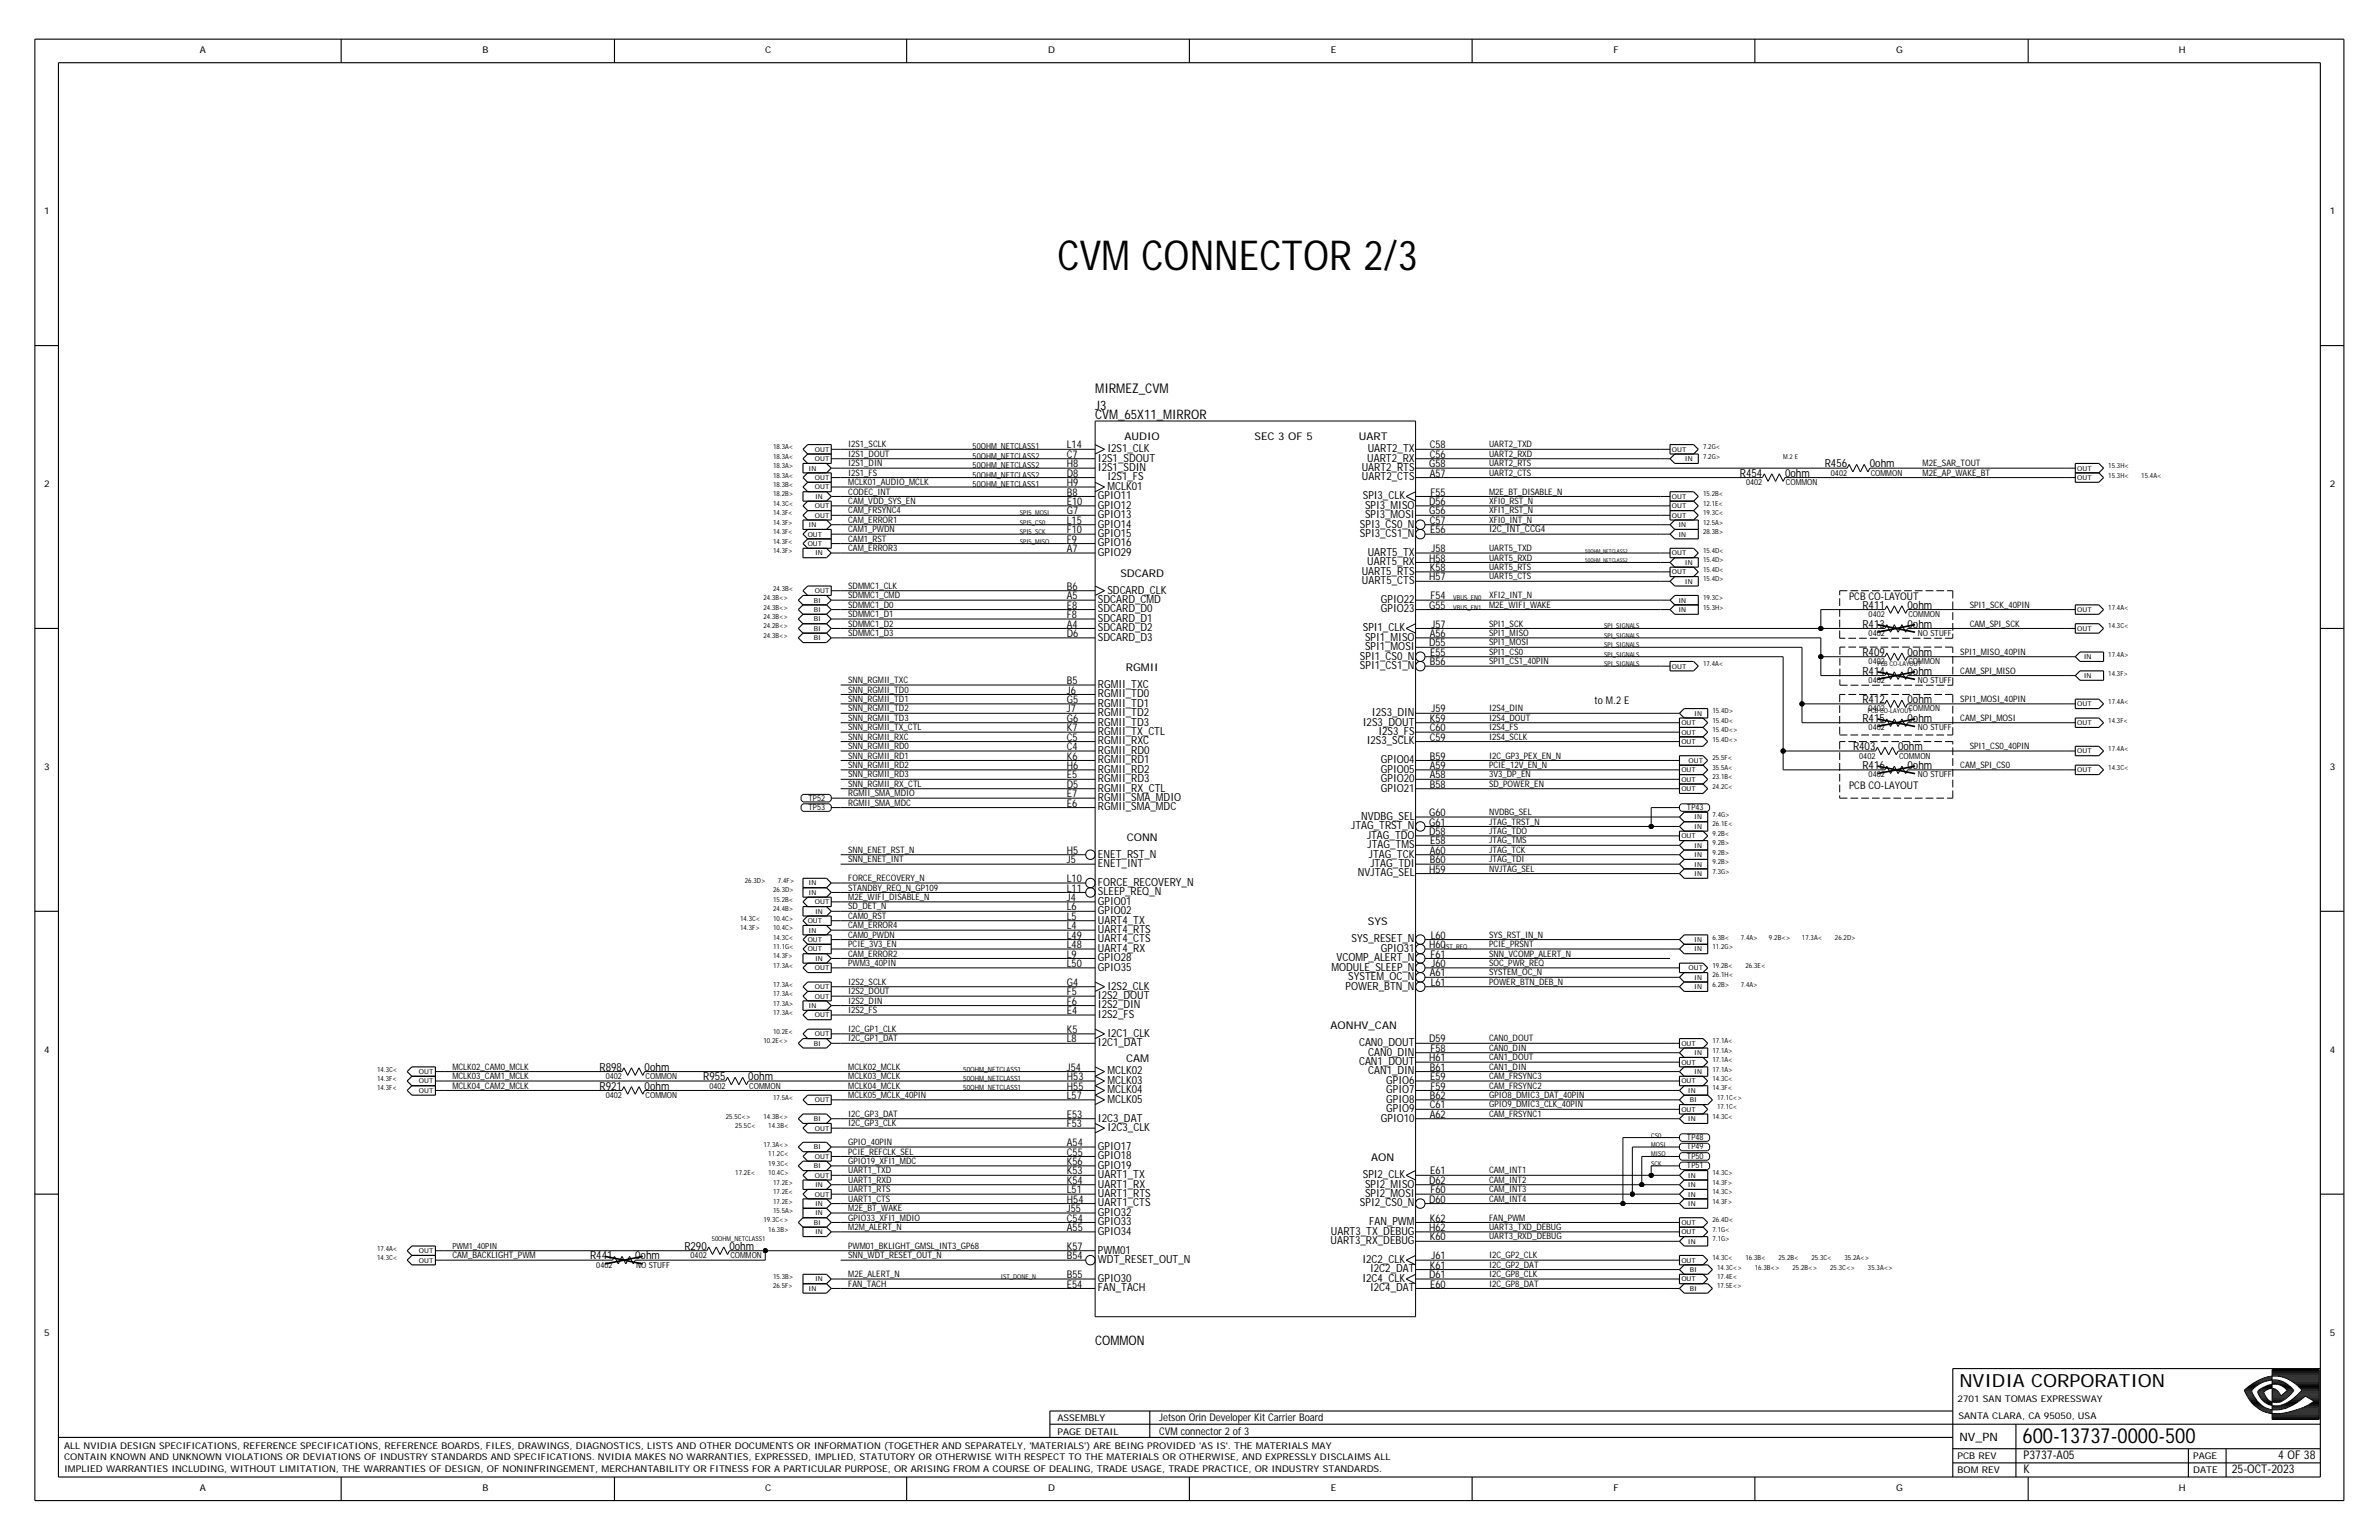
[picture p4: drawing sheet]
<svg xmlns="http://www.w3.org/2000/svg" width="432mm" height="279mm" viewBox="0 0 432 279" stroke-linecap="round" stroke-linejoin="round" font-family="sans-serif">
<defs><g id="words">
<text font-size="7.5" x="191.9" y="49">CVM CONNECTOR 2/3</text>
<text font-size="3.8" x="367.1" y="261.8">600-13737-0000-500</text>
<text font-size="3.3" x="355.6" y="251.6">NVIDIA CORPORATION</text>
<g font-size="2.4">
<text x="198.8" y="71.3">MIRMEZ_CVM</text>
<text x="198.8" y="76">CVM_65X11_MIRROR</text>
<text x="198.8" y="74.3">J3</text>
<text x="198.8" y="244">COMMON</text>
</g>
<g font-size="2.2">
<text x="367.3" y="267.3">K</text>
<text x="367.3" y="264.7">P3737-A05</text>
<text x="405.1" y="267.3">25-OCT-2023</text>
<text x="413.5" y="264.7">4 OF 38</text>
</g>
<text font-size="2.1" x="355.6" y="261.5">NV_PN</text>
<g font-size="2">
<text x="199.3" y="83.7">I2S1_SDOUT</text>
<text x="201" y="82">I2S1_CLK</text>
<text x="248.2" y="83.7">UART2_RX</text>
<text x="248.2" y="82">UART2_TX</text>
<text x="199.3" y="85.5">I2S1_SDIN</text>
<text x="201" y="88.9">MCLK01</text>
<text x="201" y="87.2">I2S1_FS</text>
<text x="247.2" y="85.5">UART2_RTS</text>
<text x="247.2" y="87.2">UART2_CTS</text>
<text x="315.8" y="86.5">R454</text>
<text x="324" y="86.5">0ohm</text>
<text x="331.2" y="84.8">R456</text>
<text x="339.4" y="84.8">0ohm</text>
<text x="199.3" y="90.6">GPIO11</text>
<text x="199.3" y="92.3">GPIO12</text>
<text x="199.3" y="94">GPIO13</text>
<text x="199.3" y="95.7">GPIO14</text>
<text x="246.8" y="95.7">SPI3_CS0_N</text>
<text x="247.4" y="90.6">SPI3_CLK</text>
<text x="247.8" y="92.3">SPI3_MISO</text>
<text x="247.8" y="94">SPI3_MOSI</text>
<text x="199.3" y="97.4">GPIO15</text>
<text x="199.3" y="99.1">GPIO16</text>
<text x="199.3" y="100.8">GPIO29</text>
<text x="246.8" y="97.4">SPI3_CS1_N</text>
<text x="248.2" y="100.8">UART5_TX</text>
<text x="201" y="107.7">SDCARD_CLK</text>
<text x="247.2" y="104.3">UART5_RTS</text>
<text x="247.2" y="106">UART5_CTS</text>
<text x="248.2" y="102.6">UART5_RX</text>
<text x="199.3" y="109.4">SDCARD_CMD</text>
<text x="199.3" y="111.1">SDCARD_D0</text>
<text x="199.3" y="112.8">SDCARD_D1</text>
<text x="250.6" y="109.4">GPIO22</text>
<text x="250.6" y="111.1">GPIO23</text>
<text x="338" y="113.8">R413</text>
<text x="338" y="110.4">R411</text>
<text x="346.2" y="110.4">0ohm</text>
<text x="346.2" y="113.8">0ohm</text>
<text x="199.3" y="114.5">SDCARD_D2</text>
<text x="199.3" y="116.2">SDCARD_D3</text>
<text x="246.8" y="119.7">SPI1_CS0_N</text>
<text x="247.4" y="114.5">SPI1_CLK</text>
<text x="247.8" y="116.2">SPI1_MISO</text>
<text x="247.8" y="118">SPI1_MOSI</text>
<text x="338" y="119">R409</text>
<text x="346.2" y="119">0ohm</text>
<text x="199.3" y="124.8">RGMII_TXC</text>
<text x="246.8" y="121.4">SPI1_CS1_N</text>
<text x="338" y="122.4">R414</text>
<text x="346.2" y="122.4">0ohm</text>
<text x="199.3" y="126.5">RGMII_TD0</text>
<text x="199.3" y="128.2">RGMII_TD1</text>
<text x="199.3" y="129.9">RGMII_TD2</text>
<text x="199.3" y="131.6">RGMII_TD3</text>
<text x="247.4" y="131.6">I2S3_DOUT</text>
<text x="249" y="129.9">I2S3_DIN</text>
<text x="338" y="131">R415</text>
<text x="338" y="127.5">R412</text>
<text x="346.2" y="127.5">0ohm</text>
<text x="346.2" y="131">0ohm</text>
<text x="199.3" y="136.8">RGMII_RD0</text>
<text x="199.3" y="135.1">RGMII_RXC</text>
<text x="199.3" y="133.3">RGMII_TX_CTL</text>
<text x="248.1" y="135.1">I2S3_SCLK</text>
<text x="250.2" y="133.3">I2S3_FS</text>
<text x="336.3" y="136.1">R403</text>
<text x="344.5" y="136.1">0ohm</text>
<text x="199.3" y="138.5">RGMII_RD1</text>
<text x="199.3" y="140.2">RGMII_RD2</text>
<text x="199.3" y="141.9">RGMII_RD3</text>
<text x="199.3" y="143.6">RGMII_RX_CTL</text>
<text x="250.6" y="138.5">GPIO04</text>
<text x="250.6" y="140.2">GPIO05</text>
<text x="250.6" y="141.9">GPIO20</text>
<text x="250.6" y="143.6">GPIO21</text>
<text x="338" y="139.5">R416</text>
<text x="346.2" y="139.5">0ohm</text>
<text x="199.3" y="147">RGMII_SMA_MDC</text>
<text x="199.3" y="145.3">RGMII_SMA_MDIO</text>
<text x="247.1" y="148.7">NVDBG_SEL</text>
<text x="199.3" y="155.6">ENET_RST_N</text>
<text x="245.3" y="150.5">JTAG_TRST_N</text>
<text x="248.1" y="152.2">JTAG_TDO</text>
<text x="248.2" y="153.9">JTAG_TMS</text>
<text x="248.5" y="155.6">JTAG_TCK</text>
<text x="199.3" y="160.7">FORCE_RECOVERY_N</text>
<text x="199.3" y="157.3">ENET_INT</text>
<text x="246.5" y="159">NVJTAG_SEL</text>
<text x="248.7" y="157.3">JTAG_TDI</text>
<text x="199.3" y="162.4">SLEEP_REQ_N</text>
<text x="199.3" y="164.1">GPIO01</text>
<text x="199.3" y="165.8">GPIO02</text>
<text x="199.3" y="167.6">UART4_TX</text>
<text x="199.3" y="171">UART4_CTS</text>
<text x="199.3" y="172.7">UART4_RX</text>
<text x="199.3" y="169.3">UART4_RTS</text>
<text x="245.3" y="171">SYS_RESET_N</text>
<text x="250.6" y="172.7">GPIO31</text>
<text x="199.3" y="174.4">GPIO28</text>
<text x="199.3" y="176.1">GPIO35</text>
<text x="201" y="179.5">I2S2_CLK</text>
<text x="241.7" y="176.1">MODULE_SLEEP_N</text>
<text x="242.6" y="174.4">VCOMP_ALERT_N</text>
<text x="244.2" y="179.5">POWER_BTN_N</text>
<text x="244.7" y="177.8">SYSTEM_OC_N</text>
<text x="199.3" y="184.7">I2S2_FS</text>
<text x="199.3" y="181.2">I2S2_DOUT</text>
<text x="199.3" y="183">I2S2_DIN</text>
<text x="199.3" y="189.8">I2C1_DAT</text>
<text x="201" y="188.1">I2C1_CLK</text>
<text x="246.7" y="189.8">CAN0_DOUT</text>
<text x="248.3" y="191.5">CAN0_DIN</text>
<text x="108.8" y="194.2">R898</text>
<text x="108.8" y="197.7">R921</text>
<text x="117" y="197.7">0ohm</text>
<text x="117" y="194.2">0ohm</text>
<text x="127.6" y="196">R955</text>
<text x="135.8" y="196">0ohm</text>
<text x="201" y="194.9">MCLK02</text>
<text x="201" y="196.6">MCLK03</text>
<text x="246.7" y="193.2">CAN1_DOUT</text>
<text x="248.3" y="194.9">CAN1_DIN</text>
<text x="251.6" y="196.6">GPIO6</text>
<text x="199.3" y="203.5">I2C3_DAT</text>
<text x="201" y="198.4">MCLK04</text>
<text x="201" y="200.1">MCLK05</text>
<text x="250.6" y="203.5">GPIO10</text>
<text x="251.6" y="198.4">GPIO7</text>
<text x="251.6" y="200.1">GPIO8</text>
<text x="251.6" y="201.8">GPIO9</text>
<text x="199.3" y="208.6">GPIO17</text>
<text x="201" y="205.2">I2C3_CLK</text>
<text x="199.3" y="210.3">GPIO18</text>
<text x="199.3" y="212">GPIO19</text>
<text x="199.3" y="215.5">UART1_RX</text>
<text x="199.3" y="213.7">UART1_TX</text>
<text x="247.4" y="213.7">SPI2_CLK</text>
<text x="247.8" y="215.5">SPI2_MISO</text>
<text x="199.3" y="220.6">GPIO32</text>
<text x="199.3" y="218.9">UART1_CTS</text>
<text x="199.3" y="217.2">UART1_RTS</text>
<text x="246.8" y="218.9">SPI2_CS0_N</text>
<text x="247.8" y="217.2">SPI2_MOSI</text>
<text x="124.2" y="226.7">R290</text>
<text x="132.4" y="226.7">0ohm</text>
<text x="199.3" y="222.3">GPIO33</text>
<text x="199.3" y="224">GPIO34</text>
<text x="199.3" y="227.4">PWM01</text>
<text x="241.5" y="225.7">UART3_RX_DEBUG</text>
<text x="241.6" y="224">UART3_TX_DEBUG</text>
<text x="248.5" y="222.3">FAN_PWM</text>
<text x="107.1" y="228.5">R441</text>
<text x="115.3" y="228.5">0ohm</text>
<text x="199.3" y="232.6">GPIO30</text>
<text x="199.3" y="229.1">WDT_RESET_OUT_N</text>
<text x="247.3" y="229.1">I2C2_CLK</text>
<text x="247.3" y="232.6">I2C4_CLK</text>
<text x="248.7" y="230.9">I2C2_DAT</text>
<text x="199.3" y="234.3">FAN_TACH</text>
<text x="248.7" y="234.3">I2C4_DAT</text>
</g>
<g font-size="1.9">
<text x="193.6" y="81.3">L14</text>
<text x="193.6" y="83.1">C7</text>
<text x="204.1" y="79.8">AUDIO</text>
<text x="227.7" y="79.8">SEC 3 OF 5</text>
<text x="246.6" y="79.8">UART</text>
<text x="259.5" y="83.1">C56</text>
<text x="259.5" y="81.3">C58</text>
<text x="193.6" y="86.5">D8</text>
<text x="193.6" y="84.8">H8</text>
<text x="193.6" y="88.2">H9</text>
<text x="193.6" y="89.9">B8</text>
<text x="259.4" y="84.8">G58</text>
<text x="259.5" y="86.5">A57</text>
<text x="259.6" y="89.9">F55</text>
<text x="193.6" y="91.6">E10</text>
<text x="193.6" y="93.3">G7</text>
<text x="193.6" y="95">L15</text>
<text x="259.4" y="91.6">D56</text>
<text x="259.4" y="93.3">G56</text>
<text x="259.5" y="95">C57</text>
<text x="193.6" y="100.2">A7</text>
<text x="193.6" y="96.7">F10</text>
<text x="193.6" y="98.5">F9</text>
<text x="259.4" y="101.9">H58</text>
<text x="259.6" y="96.7">E56</text>
<text x="259.8" y="100.2">J58</text>
<text x="193.6" y="107">B6</text>
<text x="203.4" y="104.6">SDCARD</text>
<text x="259.4" y="105.3">H57</text>
<text x="259.5" y="103.6">K58</text>
<text x="193.6" y="108.7">A5</text>
<text x="193.6" y="110.4">E8</text>
<text x="193.6" y="112.1">F8</text>
<text x="193.6" y="113.8">A4</text>
<text x="259.4" y="110.4">G55</text>
<text x="259.6" y="108.7">F54</text>
<text x="259.8" y="113.8">J57</text>
<text x="335.6" y="108.9">PCB CO-LAYOUT</text>
<text x="193.6" y="115.6">D6</text>
<text x="259.4" y="117.3">D55</text>
<text x="259.5" y="115.6">A56</text>
<text x="259.6" y="119">E55</text>
<text x="193.6" y="125.8">J6</text>
<text x="193.6" y="124.1">B5</text>
<text x="204.3" y="121.7">RGMII</text>
<text x="259.5" y="120.7">B56</text>
<text x="193.6" y="127.5">G5</text>
<text x="193.6" y="129.2">J7</text>
<text x="193.6" y="131">G6</text>
<text x="259.5" y="131">K59</text>
<text x="259.8" y="129.2">J59</text>
<text x="289.4" y="127.7">to M.2 E</text>
<text x="193.6" y="136.1">C4</text>
<text x="193.6" y="137.8">K6</text>
<text x="193.6" y="134.4">C5</text>
<text x="193.6" y="132.7">K7</text>
<text x="259.5" y="132.7">C60</text>
<text x="259.5" y="134.4">C59</text>
<text x="259.5" y="137.8">B59</text>
<text x="193.6" y="139.5">H6</text>
<text x="193.6" y="141.2">E5</text>
<text x="193.6" y="142.9">D5</text>
<text x="259.5" y="139.5">A59</text>
<text x="259.5" y="141.2">A58</text>
<text x="259.5" y="142.9">B58</text>
<text x="335.6" y="143.1">PCB CO-LAYOUT</text>
<text x="193.6" y="146.3">E6</text>
<text x="193.6" y="144.6">E7</text>
<text x="259.4" y="148.1">G60</text>
<text x="259.4" y="149.8">G61</text>
<text x="193.6" y="154.9">H5</text>
<text x="204.5" y="152.5">CONN</text>
<text x="259.4" y="151.5">D58</text>
<text x="259.5" y="154.9">A60</text>
<text x="259.6" y="153.2">E58</text>
<text x="193.6" y="156.6">J5</text>
<text x="193.6" y="160">L10</text>
<text x="193.6" y="161.7">L11</text>
<text x="259.4" y="158.3">H59</text>
<text x="259.5" y="156.6">B60</text>
<text x="193.6" y="163.5">J4</text>
<text x="193.6" y="166.9">L5</text>
<text x="193.6" y="165.2">L6</text>
<text x="248.3" y="167.9">SYS</text>
<text x="193.6" y="173.7">L9</text>
<text x="193.6" y="170.3">L49</text>
<text x="193.6" y="168.6">L4</text>
<text x="193.6" y="172">L48</text>
<text x="259.4" y="172">H60</text>
<text x="259.6" y="173.7">F61</text>
<text x="259.7" y="170.3">L60</text>
<text x="193.6" y="175.4">L50</text>
<text x="193.6" y="178.9">G4</text>
<text x="259.5" y="177.1">A61</text>
<text x="259.7" y="178.9">L61</text>
<text x="259.8" y="175.4">J60</text>
<text x="193.6" y="182.3">F6</text>
<text x="193.6" y="180.6">F5</text>
<text x="193.6" y="184">E4</text>
<text x="193.6" y="187.4">K5</text>
<text x="193.6" y="189.1">L8</text>
<text x="241.5" y="186.7">AONHV_CAN</text>
<text x="259.4" y="189.1">D59</text>
<text x="259.6" y="190.8">F58</text>
<text x="193.6" y="194.2">J54</text>
<text x="193.6" y="196">H53</text>
<text x="193.6" y="197.7">H55</text>
<text x="204.4" y="192.7">CAM</text>
<text x="259.4" y="192.5">H61</text>
<text x="259.5" y="194.2">B61</text>
<text x="259.6" y="196">E59</text>
<text x="259.6" y="197.7">F59</text>
<text x="193.6" y="202.8">E53</text>
<text x="193.6" y="199.4">L57</text>
<text x="259.5" y="201.1">C61</text>
<text x="259.5" y="202.8">A62</text>
<text x="259.5" y="199.4">B62</text>
<text x="193.6" y="204.5">F53</text>
<text x="193.6" y="207.9">A54</text>
<text x="193.6" y="209.6">C55</text>
<text x="193.6" y="211.4">K56</text>
<text x="193.6" y="214.8">K54</text>
<text x="193.6" y="213.1">K53</text>
<text x="248.9" y="210.7">AON</text>
<text x="259.4" y="214.8">D62</text>
<text x="259.6" y="213.1">E61</text>
<text x="193.6" y="219.9">J55</text>
<text x="193.6" y="221.6">C54</text>
<text x="193.6" y="218.2">H54</text>
<text x="193.6" y="216.5">L51</text>
<text x="259.4" y="218.2">D60</text>
<text x="259.5" y="221.6">K62</text>
<text x="259.6" y="216.5">F60</text>
<text x="193.6" y="223.3">A55</text>
<text x="193.6" y="226.7">K57</text>
<text x="259.4" y="223.3">H62</text>
<text x="259.5" y="225">K60</text>
<text x="193.6" y="231.9">B55</text>
<text x="193.6" y="233.6">E54</text>
<text x="193.6" y="228.5">B54</text>
<text x="259.4" y="231.9">D61</text>
<text x="259.5" y="230.2">K61</text>
<text x="259.6" y="233.6">E60</text>
<text x="259.8" y="228.5">J61</text>
<text x="210.4" y="257.9">Jetson Orin Developer Kit Carrier Board</text>
<text x="210.4" y="260.3">CVM connector 2 of 3</text>
</g>
<g font-size="1.7">
<text x="36.3" y="9.7">A</text>
<text x="87.6" y="9.7">B</text>
<text x="138.9" y="9.7">C</text>
<text x="190.2" y="9.7">D</text>
<text x="241.5" y="9.7">E</text>
<text x="292.9" y="9.7">F</text>
<text x="344.2" y="9.7">G</text>
<text x="395.5" y="9.7">H</text>
<text x="8" y="38.8">1</text>
<text x="422.9" y="38.8">1</text>
<text x="8" y="88.4">2</text>
<text x="422.9" y="88.4">2</text>
<text x="270.3" y="96.6">I2C_INT_CCG4</text>
<text x="8" y="139.7">3</text>
<text x="422.9" y="139.7">3</text>
<text x="8" y="191">4</text>
<text x="422.9" y="191">4</text>
<text x="8" y="242.3">5</text>
<text x="422.9" y="242.3">5</text>
<text x="191.9" y="257.9">ASSEMBLY</text>
<text x="355.3" y="254.3">2701 SAN TOMAS EXPRESSWAY</text>
<text x="355.5" y="257.4">SANTA CLARA, CA 95050, USA</text>
<text x="11.6" y="262.8">ALL NVIDIA DESIGN SPECIFICATIONS, REFERENCE SPECIFICATIONS, REFERENCE BOARDS, FILES, DRAWINGS, DIAGNOSTICS, LISTS AND OTHER DOCUMENTS OR INFORMATION (TOGETHER AND SEPARATELY, 'MATERIALS') ARE BEING PROVIDED 'AS IS'. THE MATERIALS MAY</text>
<text x="191.9" y="260.3">PAGE DETAIL</text>
<text x="11.6" y="264.9">CONTAIN KNOWN AND UNKNOWN VIOLATIONS OR DEVIATIONS OF INDUSTRY STANDARDS AND SPECIFICATIONS. NVIDIA MAKES NO WARRANTIES, EXPRESSED, IMPLIED, STATUTORY OR OTHERWISE WITH RESPECT TO THE MATERIALS OR OTHERWISE, AND EXPRESSLY DISCLAIMS ALL</text>
<text x="11.6" y="267.1">IMPLIED WARRANTIES INCLUDING, WITHOUT LIMITATION, THE WARRANTIES OF DESIGN, OF NONINFRINGEMENT, MERCHANTABILITY OR FITNESS FOR A PARTICULAR PURPOSE, OR ARISING FROM A COURSE OF DEALING, TRADE USAGE, TRADE PRACTICE, OR INDUSTRY STANDARDS.</text>
<text x="355.3" y="267.3">BOM REV</text>
<text x="355.3" y="264.7">PCB REV</text>
<text x="398.1" y="264.7">PAGE</text>
<text x="398.1" y="267.3">DATE</text>
<text x="36.3" y="270.5">A</text>
<text x="87.6" y="270.5">B</text>
<text x="138.9" y="270.5">C</text>
<text x="190.2" y="270.5">D</text>
<text x="241.5" y="270.5">E</text>
<text x="292.9" y="270.5">F</text>
<text x="344.2" y="270.5">G</text>
<text x="395.5" y="270.5">H</text>
</g>
<g font-size="1.6">
<text x="154" y="81.2">I2S1_SCLK</text>
<text x="154" y="82.9">I2S1_DOUT</text>
<text x="270.3" y="82.9">UART2_RXD</text>
<text x="270.3" y="81.2">UART2_TXD</text>
<text x="154" y="86.3">I2S1_FS</text>
<text x="154" y="84.6">I2S1_DIN</text>
<text x="154" y="88">MCLK01_AUDIO_MCLK</text>
<text x="154" y="89.7">CODEC_INT</text>
<text x="270.3" y="89.7">M2E_BT_DISABLE_N</text>
<text x="270.3" y="86.3">UART2_CTS</text>
<text x="270.3" y="84.6">UART2_RTS</text>
<text x="349" y="84.6">M2E_SAR_TOUT</text>
<text x="349" y="86.3">M2E_AP_WAKE_BT</text>
<text x="154" y="94.9">CAM_ERROR1</text>
<text x="154" y="91.4">CAM_VDD_SYS_EN</text>
<text x="154" y="93.1">CAM_FRSYNC4</text>
<text x="270.3" y="94.9">XFI0_INT_N</text>
<text x="270.3" y="91.4">XFI0_RST_N</text>
<text x="270.3" y="93.1">XFI1_RST_N</text>
<text x="154" y="96.6">CAM1_PWDN</text>
<text x="154" y="98.3">CAM1_RST</text>
<text x="154" y="100">CAM_ERROR3</text>
<text x="270.3" y="101.7">UART5_RXD</text>
<text x="270.3" y="100">UART5_TXD</text>
<text x="154" y="106.8">SDMMC1_CLK</text>
<text x="270.3" y="105.1">UART5_CTS</text>
<text x="270.3" y="103.4">UART5_RTS</text>
<text x="154" y="108.5">SDMMC1_CMD</text>
<text x="154" y="110.3">SDMMC1_D0</text>
<text x="154" y="112">SDMMC1_D1</text>
<text x="154" y="113.7">SDMMC1_D2</text>
<text x="270.3" y="108.5">XFI2_INT_N</text>
<text x="270.3" y="110.3">M2E_WIFI_WAKE</text>
<text x="270.3" y="113.7">SPI1_SCK</text>
<text x="357.5" y="110.3">SPI1_SCK_40PIN</text>
<text x="357.5" y="113.7">CAM_SPI_SCK</text>
<text x="154" y="115.4">SDMMC1_D3</text>
<text x="270.3" y="118.8">SPI1_CS0</text>
<text x="270.3" y="115.4">SPI1_MISO</text>
<text x="270.3" y="117.1">SPI1_MOSI</text>
<text x="355.8" y="118.8">SPI1_MISO_40PIN</text>
<text x="154" y="125.7">SNN_RGMII_TD0</text>
<text x="154" y="123.9">SNN_RGMII_TXC</text>
<text x="270.3" y="120.5">SPI1_CS1_40PIN</text>
<text x="355.8" y="122.2">CAM_SPI_MISO</text>
<text x="154" y="127.4">SNN_RGMII_TD1</text>
<text x="154" y="129.1">SNN_RGMII_TD2</text>
<text x="154" y="130.8">SNN_RGMII_TD3</text>
<text x="270.3" y="129.1">I2S4_DIN</text>
<text x="270.3" y="130.8">I2S4_DOUT</text>
<text x="355.8" y="130.8">CAM_SPI_MOSI</text>
<text x="355.8" y="127.4">SPI1_MOSI_40PIN</text>
<text x="154" y="132.5">SNN_RGMII_TX_CTL</text>
<text x="154" y="134.2">SNN_RGMII_RXC</text>
<text x="154" y="135.9">SNN_RGMII_RD0</text>
<text x="154" y="137.6">SNN_RGMII_RD1</text>
<text x="270.3" y="137.6">I2C_GP3_PEX_EN_N</text>
<text x="270.3" y="132.5">I2S4_FS</text>
<text x="270.3" y="134.2">I2S4_SCLK</text>
<text x="357.5" y="135.9">SPI1_CS0_40PIN</text>
<text x="154" y="139.3">SNN_RGMII_RD2</text>
<text x="154" y="141">SNN_RGMII_RD3</text>
<text x="154" y="142.8">SNN_RGMII_RX_CTL</text>
<text x="270.3" y="139.3">PCIE_12V_EN_N</text>
<text x="270.3" y="141">3V3_DP_EN</text>
<text x="270.3" y="142.8">SD_POWER_EN</text>
<text x="355.8" y="139.3">CAM_SPI_CS0</text>
<text x="154" y="144.5">RGMII_SMA_MDIO</text>
<text x="154" y="146.2">RGMII_SMA_MDC</text>
<text x="270.3" y="149.6">JTAG_TRST_N</text>
<text x="270.3" y="147.9">NVDBG_SEL</text>
<text x="154" y="154.7">SNN_ENET_RST_N</text>
<text x="270.3" y="154.7">JTAG_TCK</text>
<text x="270.3" y="151.3">JTAG_TDO</text>
<text x="270.3" y="153">JTAG_TMS</text>
<text x="154" y="156.4">SNN_ENET_INT</text>
<text x="154" y="161.6">STANDBY_REQ_N_GP109</text>
<text x="154" y="159.9">FORCE_RECOVERY_N</text>
<text x="270.3" y="156.4">JTAG_TDI</text>
<text x="270.3" y="158.2">NVJTAG_SEL</text>
<text x="154" y="165">SD_DET_N</text>
<text x="154" y="166.7">CAM0_RST</text>
<text x="154" y="163.3">M2E_WIFI_DISABLE_N</text>
<text x="154" y="173.5">CAM_ERROR2</text>
<text x="154" y="170.1">CAM0_PWDN</text>
<text x="154" y="168.4">CAM_ERROR4</text>
<text x="154" y="171.8">PCIE_3V3_EN</text>
<text x="270.3" y="171.8">PCIE_PRSNT</text>
<text x="270.3" y="170.1">SYS_RST_IN_N</text>
<text x="270.3" y="173.5">SNN_VCOMP_ALERT_N</text>
<text x="154" y="178.7">I2S2_SCLK</text>
<text x="154" y="175.3">PWM3_40PIN</text>
<text x="270.3" y="175.3">SOC_PWR_REQ</text>
<text x="270.3" y="178.7">POWER_BTN_DEB_N</text>
<text x="270.3" y="177">SYSTEM_OC_N</text>
<text x="154" y="183.8">I2S2_FS</text>
<text x="154" y="182.1">I2S2_DIN</text>
<text x="154" y="180.4">I2S2_DOUT</text>
<text x="154" y="188.9">I2C_GP1_DAT</text>
<text x="154" y="187.2">I2C_GP1_CLK</text>
<text x="270.3" y="190.7">CAN0_DIN</text>
<text x="270.3" y="188.9">CAN0_DOUT</text>
<text x="82.1" y="194.1">MCLK02_CAM0_MCLK</text>
<text x="82.1" y="197.5">MCLK04_CAM2_MCLK</text>
<text x="82.1" y="195.8">MCLK03_CAM1_MCLK</text>
<text x="154" y="194.1">MCLK02_MCLK</text>
<text x="154" y="195.8">MCLK03_MCLK</text>
<text x="154" y="197.5">MCLK04_MCLK</text>
<text x="270.3" y="194.1">CAN1_DIN</text>
<text x="270.3" y="192.4">CAN1_DOUT</text>
<text x="270.3" y="195.8">CAM_FRSYNC3</text>
<text x="270.3" y="197.5">CAM_FRSYNC2</text>
<text x="154" y="202.6">I2C_GP3_DAT</text>
<text x="154" y="199.2">MCLK05_MCLK_40PIN</text>
<text x="270.3" y="199.2">GPIO8_DMIC3_DAT_40PIN</text>
<text x="270.3" y="200.9">GPIO9_DMIC3_CLK_40PIN</text>
<text x="270.3" y="202.6">CAM_FRSYNC1</text>
<text x="154" y="207.8">GPIO_40PIN</text>
<text x="154" y="209.5">PCIE_REFCLK_SEL</text>
<text x="154" y="204.3">I2C_GP3_CLK</text>
<text x="154" y="211.2">GPIO19_XFI1_MDC</text>
<text x="154" y="214.6">UART1_RXD</text>
<text x="154" y="212.9">UART1_TXD</text>
<text x="270.3" y="212.9">CAM_INT1</text>
<text x="270.3" y="214.6">CAM_INT2</text>
<text x="154" y="219.7">M2E_BT_WAKE</text>
<text x="154" y="221.4">GPIO33_XFI1_MDIO</text>
<text x="154" y="218">UART1_CTS</text>
<text x="154" y="216.3">UART1_RTS</text>
<text x="270.3" y="221.4">FAN_PWM</text>
<text x="270.3" y="218">CAM_INT4</text>
<text x="270.3" y="216.3">CAM_INT3</text>
<text x="154" y="223.2">M2M_ALERT_N</text>
<text x="154" y="226.6">PWM01_BKLIGHT_GMSL_INT3_GP68</text>
<text x="270.3" y="223.2">UART3_TXD_DEBUG</text>
<text x="270.3" y="224.9">UART3_RXD_DEBUG</text>
<text x="82.1" y="228.3">CAM_BACKLIGHT_PWM</text>
<text x="154" y="233.4">FAN_TACH</text>
<text x="154" y="231.7">M2E_ALERT_N</text>
<text x="154" y="228.3">SNN_WDT_RESET_OUT_N</text>
<text x="270.3" y="228.3">I2C_GP2_CLK</text>
<text x="270.3" y="230">I2C_GP2_DAT</text>
<text x="270.3" y="231.7">I2C_GP8_CLK</text>
<text x="270.3" y="233.4">I2C_GP8_DAT</text>
</g>
<g font-size="1.5">
<text x="176.5" y="81.5">50OHM_NETCLASS1</text>
<text x="176.5" y="83.2">50OHM_NETCLASS2</text>
<text x="176.5" y="84.9">50OHM_NETCLASS2</text>
<text x="176.5" y="86.6">50OHM_NETCLASS2</text>
<text x="176.5" y="88.4">50OHM_NETCLASS1</text>
<text x="316.9" y="88">0402</text>
<text x="324.2" y="88">COMMON</text>
<text x="332.3" y="86.3">0402</text>
<text x="339.6" y="86.3">COMMON</text>
<text x="339.2" y="112">0402</text>
<text x="346.4" y="112">COMMON</text>
<text x="339.2" y="115.4">0402</text>
<text x="348.1" y="115.4">NO STUFF</text>
<text x="339.2" y="123.9">0402</text>
<text x="339.2" y="120.5">0402</text>
<text x="346.4" y="120.5">COMMON</text>
<text x="348.1" y="123.9">NO STUFF</text>
<text x="339.2" y="129.1">0402</text>
<text x="346.4" y="129.1">COMMON</text>
<text x="337.5" y="137.6">0402</text>
<text x="339.2" y="132.5">0402</text>
<text x="344.7" y="137.6">COMMON</text>
<text x="348.1" y="132.5">NO STUFF</text>
<text x="339.2" y="141">0402</text>
<text x="348.1" y="141">NO STUFF</text>
<text x="146.8" y="145.3">TP52</text>
<text x="146.8" y="147">TP53</text>
<text x="306.2" y="147">TP43</text>
<text x="109.9" y="195.8">0402</text>
<text x="117.2" y="195.8">COMMON</text>
<text x="128.8" y="197.5">0402</text>
<text x="136" y="197.5">COMMON</text>
<text x="109.9" y="199.2">0402</text>
<text x="117.2" y="199.2">COMMON</text>
<text x="306.2" y="206.8">TP48</text>
<text x="306.2" y="208.5">TP49</text>
<text x="306.2" y="210.3">TP50</text>
<text x="306.2" y="212">TP51</text>
<text x="82.1" y="226.6">PWM1_40PIN</text>
<text x="108.2" y="230">0402</text>
<text x="115.5" y="230">NO STUFF</text>
<text x="125.3" y="228.3">0402</text>
<text x="132.6" y="228.3">COMMON</text>
</g>
<g font-size="1.3">
<text x="140.3" y="81.5">18.3A&lt;</text>
<text x="140.3" y="83.2">18.3A&lt;</text>
<text x="309.1" y="83.2">7.2G&gt;</text>
<text x="309.1" y="81.5">7.2G&lt;</text>
<text x="140.3" y="86.6">18.3A&lt;</text>
<text x="140.3" y="84.9">18.3A&gt;</text>
<text x="140.3" y="88.4">18.3B&lt;</text>
<text x="382.7" y="84.9">15.3H&lt;</text>
<text x="382.7" y="86.6">15.3H&lt;</text>
<text x="388.7" y="86.6">15.4A&lt;</text>
<text x="140.3" y="95.2">14.3F&gt;</text>
<text x="140.3" y="90.1">18.2B&gt;</text>
<text x="140.3" y="91.8">14.3C&lt;</text>
<text x="140.3" y="93.5">14.3F&lt;</text>
<text x="309.1" y="90.1">15.2B&lt;</text>
<text x="309.1" y="95.2">12.5A&gt;</text>
<text x="309.1" y="91.8">12.1E&lt;</text>
<text x="309.1" y="93.5">19.3C&lt;</text>
<text x="140.3" y="96.9">14.3F&lt;</text>
<text x="140.3" y="98.6">14.3F&lt;</text>
<text x="140.3" y="100.3">14.3F&gt;</text>
<text x="309.1" y="96.9">28.3B&gt;</text>
<text x="309.1" y="100.3">15.4D&lt;</text>
<text x="140.3" y="107.2">24.3B&lt;</text>
<text x="309.1" y="105.5">15.4D&gt;</text>
<text x="309.1" y="103.8">15.4D&lt;</text>
<text x="309.1" y="102">15.4D&gt;</text>
<text x="138.6" y="108.9">24.3B&lt;&gt;</text>
<text x="138.6" y="110.6">24.3B&lt;&gt;</text>
<text x="138.6" y="112.3">24.3B&lt;&gt;</text>
<text x="309.1" y="108.9">19.3C&gt;</text>
<text x="309.1" y="110.6">15.3H&gt;</text>
<text x="382.7" y="110.6">17.4A&lt;</text>
<text x="138.6" y="114">24.2B&lt;&gt;</text>
<text x="138.6" y="115.7">24.3B&lt;&gt;</text>
<text x="382.7" y="119.1">17.4A&gt;</text>
<text x="382.7" y="114">14.3C&lt;</text>
<text x="309.1" y="120.9">17.4A&lt;</text>
<text x="382.7" y="122.6">14.3F&gt;</text>
<text x="310.8" y="129.4">15.4D&gt;</text>
<text x="310.8" y="131.1">15.4D&lt;</text>
<text x="382.7" y="131.1">14.3F&lt;</text>
<text x="382.7" y="127.7">17.4A&lt;</text>
<text x="310.8" y="138">25.5F&lt;</text>
<text x="310.8" y="132.8">15.4D&lt;&gt;</text>
<text x="310.8" y="134.5">15.4D&lt;&gt;</text>
<text x="382.7" y="136.3">17.4A&lt;</text>
<text x="310.8" y="139.7">35.5A&lt;</text>
<text x="310.8" y="141.4">23.1B&lt;</text>
<text x="310.8" y="143.1">24.2C&lt;</text>
<text x="382.7" y="139.7">14.3C&lt;</text>
<text x="310.8" y="149.9">26.1E&lt;</text>
<text x="310.8" y="148.2">7.4G&gt;</text>
<text x="310.8" y="155.1">9.2B&gt;</text>
<text x="310.8" y="151.7">9.2B&lt;</text>
<text x="310.8" y="153.4">9.2B&gt;</text>
<text x="135.2" y="160.2">26.3D&gt;</text>
<text x="140.3" y="161.9">26.3D&gt;</text>
<text x="141.2" y="160.2">7.4F&gt;</text>
<text x="310.8" y="156.8">9.2B&gt;</text>
<text x="310.8" y="158.5">7.3G&gt;</text>
<text x="134.3" y="167">14.3C&lt;</text>
<text x="140.3" y="165.3">24.4B&gt;</text>
<text x="140.3" y="167">10.4C&gt;</text>
<text x="140.3" y="163.6">15.2B&lt;</text>
<text x="134.3" y="168.8">14.3F&gt;</text>
<text x="140.3" y="170.5">14.3C&lt;</text>
<text x="140.3" y="173.9">14.3F&gt;</text>
<text x="140.3" y="168.8">10.4C&gt;</text>
<text x="140.3" y="172.2">11.1G&lt;</text>
<text x="310.8" y="172.2">11.2G&gt;</text>
<text x="310.8" y="170.5">6.3B&lt;</text>
<text x="316" y="170.5">7.4A&gt;</text>
<text x="321.1" y="170.5">9.2B&lt;&gt;</text>
<text x="327.1" y="170.5">17.3A&lt;</text>
<text x="333.1" y="170.5">26.2D&gt;</text>
<text x="140.3" y="179">17.3A&lt;</text>
<text x="140.3" y="175.6">17.3A&lt;</text>
<text x="310.8" y="179">6.2B&gt;</text>
<text x="310.8" y="177.3">26.1H&lt;</text>
<text x="310.8" y="175.6">19.2B&lt;</text>
<text x="316" y="179">7.4A&gt;</text>
<text x="316.8" y="175.6">26.3E&lt;</text>
<text x="140.3" y="184.2">17.3A&lt;</text>
<text x="140.3" y="182.4">17.3A&gt;</text>
<text x="140.3" y="180.7">17.3A&lt;</text>
<text x="138.6" y="189.3">10.2E&lt;&gt;</text>
<text x="140.3" y="187.6">10.2E&lt;</text>
<text x="310.8" y="191">17.1A&gt;</text>
<text x="310.8" y="189.3">17.1A&lt;</text>
<text x="68.5" y="194.4">14.3C&lt;</text>
<text x="68.5" y="197.8">14.3F&lt;</text>
<text x="68.5" y="196.1">14.3F&lt;</text>
<text x="174.8" y="194.4">50OHM_NETCLASS1</text>
<text x="174.8" y="196.1">50OHM_NETCLASS1</text>
<text x="174.8" y="197.8">50OHM_NETCLASS1</text>
<text x="310.8" y="194.4">17.1A&gt;</text>
<text x="310.8" y="192.7">17.1A&lt;</text>
<text x="310.8" y="196.1">14.3C&lt;</text>
<text x="310.8" y="197.8">14.3F&lt;</text>
<text x="131.7" y="203">25.5C&lt;&gt;</text>
<text x="138.6" y="203">14.3B&lt;&gt;</text>
<text x="140.3" y="199.5">17.5A&lt;</text>
<text x="310.8" y="203">14.3C&lt;</text>
<text x="311.7" y="199.5">17.1C&lt;&gt;</text>
<text x="311.7" y="201.3">17.1C&lt;</text>
<text x="133.5" y="204.7">25.5C&lt;</text>
<text x="138.6" y="208.1">17.3A&lt;&gt;</text>
<text x="139.4" y="209.8">11.2C&lt;</text>
<text x="139.4" y="204.7">14.3B&lt;</text>
<text x="133.5" y="213.2">17.2E&lt;</text>
<text x="139.4" y="211.5">19.3C&lt;</text>
<text x="139.4" y="213.2">10.4C&gt;</text>
<text x="140.3" y="214.9">17.2E&gt;</text>
<text x="310.8" y="213.2">14.3C&gt;</text>
<text x="310.8" y="214.9">14.3F&gt;</text>
<text x="138.6" y="221.8">19.3C&lt;&gt;</text>
<text x="140.3" y="220.1">15.5A&gt;</text>
<text x="140.3" y="218.4">17.2E&gt;</text>
<text x="140.3" y="216.7">17.2E&lt;</text>
<text x="310.8" y="221.8">26.4D&lt;</text>
<text x="310.8" y="218.4">14.3F&gt;</text>
<text x="310.8" y="216.7">14.3C&gt;</text>
<text x="68.5" y="226.9">17.4A&lt;</text>
<text x="139.4" y="223.5">16.3B&gt;</text>
<text x="310.8" y="223.5">7.1G&lt;</text>
<text x="310.8" y="225.2">7.1G&gt;</text>
<text x="68.5" y="228.6">14.3C&lt;</text>
<text x="140.3" y="233.8">26.5F&gt;</text>
<text x="140.3" y="232.1">15.3B&gt;</text>
<text x="310.8" y="228.6">14.3C&lt;</text>
<text x="311.7" y="230.3">14.3C&lt;&gt;</text>
<text x="311.7" y="232.1">17.4E&lt;</text>
<text x="311.7" y="233.8">17.5E&lt;&gt;</text>
<text x="316.8" y="228.6">16.3B&lt;</text>
<text x="318.5" y="230.3">16.3B&lt;&gt;</text>
<text x="322.8" y="228.6">25.2B&lt;</text>
<text x="325.4" y="230.3">25.2B&lt;&gt;</text>
<text x="328.8" y="228.6">25.3C&lt;</text>
<text x="332.2" y="230.3">25.3C&lt;&gt;</text>
<text x="334.8" y="228.6">35.2A&lt;&gt;</text>
<text x="339" y="230.3">35.3A&lt;&gt;</text>
</g>
<g font-size="1.2">
<text x="147.9" y="83.7">OUT</text>
<text x="147.9" y="82">OUT</text>
<text x="303.5" y="82">OUT</text>
<text x="305.8" y="83.7">IN</text>
<text x="323.6" y="83.2">M.2 E</text>
<text x="146.8" y="85.4">IN</text>
<text x="147.9" y="88.8">OUT</text>
<text x="147.9" y="87.1">OUT</text>
<text x="377" y="87.1">OUT</text>
<text x="377" y="85.4">OUT</text>
<text x="146.8" y="95.6">IN</text>
<text x="147.9" y="93.9">OUT</text>
<text x="147.9" y="92.2">OUT</text>
<text x="147.9" y="90.5">IN</text>
<text x="185.1" y="95.2">SPI5_CS0</text>
<text x="185.1" y="93.5">SPI5_MOSI</text>
<text x="303.5" y="90.5">OUT</text>
<text x="303.5" y="92.2">OUT</text>
<text x="303.5" y="93.9">OUT</text>
<text x="304.7" y="95.6">IN</text>
<text x="146.6" y="99.1">OUT</text>
<text x="146.6" y="97.4">OUT</text>
<text x="147.9" y="100.8">IN</text>
<text x="185.1" y="98.6">SPI5_MISO</text>
<text x="185.1" y="96.9">SPI5_SCK</text>
<text x="303.5" y="100.8">OUT</text>
<text x="304.7" y="97.4">IN</text>
<text x="147.9" y="107.6">OUT</text>
<text x="303.5" y="104.2">OUT</text>
<text x="305.8" y="105.9">IN</text>
<text x="305.8" y="102.5">IN</text>
<text x="147.7" y="109.3">BI</text>
<text x="147.7" y="111">BI</text>
<text x="147.7" y="112.8">BI</text>
<text x="263.8" y="108.9">VBUS_EN0</text>
<text x="263.8" y="110.6">VBUS_EN1</text>
<text x="304.7" y="111">IN</text>
<text x="304.7" y="109.3">IN</text>
<text x="377" y="111">OUT</text>
<text x="147.7" y="116.2">BI</text>
<text x="147.7" y="114.5">BI</text>
<text x="291.1" y="114">SPI_SIGNALS</text>
<text x="291.1" y="115.7">SPI_SIGNALS</text>
<text x="291.1" y="117.4">SPI_SIGNALS</text>
<text x="291.1" y="119.1">SPI_SIGNALS</text>
<text x="377" y="114.5">OUT</text>
<text x="378.2" y="119.6">IN</text>
<text x="291.1" y="120.9">SPI_SIGNALS</text>
<text x="303.5" y="121.3">OUT</text>
<text x="340.8" y="120.9">PCB CO-LAYOUT</text>
<text x="378.2" y="123">IN</text>
<text x="305.2" y="131.6">OUT</text>
<text x="307.5" y="129.9">IN</text>
<text x="339" y="129.4">PCB CO-LAYOUT</text>
<text x="377" y="128.1">OUT</text>
<text x="377" y="131.6">OUT</text>
<text x="305.2" y="135">OUT</text>
<text x="305.2" y="133.3">OUT</text>
<text x="377" y="136.7">OUT</text>
<text x="305.2" y="141.8">OUT</text>
<text x="305.2" y="143.5">OUT</text>
<text x="305.2" y="140.1">OUT</text>
<text x="306.5" y="138.4">OUT</text>
<text x="377" y="140.1">OUT</text>
<text x="307.5" y="148.7">IN</text>
<text x="305.2" y="152.1">OUT</text>
<text x="307.5" y="150.4">IN</text>
<text x="307.5" y="155.5">IN</text>
<text x="307.5" y="153.8">IN</text>
<text x="146.8" y="160.6">IN</text>
<text x="307.5" y="157.2">IN</text>
<text x="307.5" y="158.9">IN</text>
<text x="146.6" y="167.5">OUT</text>
<text x="146.8" y="162.4">IN</text>
<text x="147.9" y="164.1">OUT</text>
<text x="147.9" y="165.8">IN</text>
<text x="146.6" y="172.6">OUT</text>
<text x="146.6" y="170.9">OUT</text>
<text x="146.8" y="169.2">IN</text>
<text x="262.1" y="172.2">IST_REQ</text>
<text x="307.5" y="170.9">IN</text>
<text x="307.5" y="172.6">IN</text>
<text x="147.9" y="176">OUT</text>
<text x="147.9" y="179.5">OUT</text>
<text x="147.9" y="174.3">IN</text>
<text x="306.5" y="176">OUT</text>
<text x="307.5" y="177.8">IN</text>
<text x="307.5" y="179.5">IN</text>
<text x="146.8" y="182.9">IN</text>
<text x="147.9" y="181.2">OUT</text>
<text x="147.9" y="184.6">OUT</text>
<text x="147.7" y="189.7">BI</text>
<text x="147.9" y="188">OUT</text>
<text x="305.2" y="189.7">OUT</text>
<text x="307.5" y="191.4">IN</text>
<text x="76" y="196.6">OUT</text>
<text x="76" y="194.9">OUT</text>
<text x="305.2" y="193.2">OUT</text>
<text x="305.2" y="196.6">OUT</text>
<text x="307.5" y="194.9">IN</text>
<text x="76" y="198.3">OUT</text>
<text x="147.7" y="203.4">BI</text>
<text x="147.9" y="200">OUT</text>
<text x="305.2" y="201.7">OUT</text>
<text x="306.4" y="203.4">IN</text>
<text x="306.4" y="198.3">IN</text>
<text x="306.7" y="200">BI</text>
<text x="147.7" y="208.5">BI</text>
<text x="147.9" y="205.1">OUT</text>
<text x="299.7" y="208.1">MOSI</text>
<text x="299.7" y="209.8">MISO</text>
<text x="299.7" y="206.4">CS0</text>
<text x="147.7" y="212">BI</text>
<text x="147.9" y="210.3">OUT</text>
<text x="147.9" y="213.7">OUT</text>
<text x="147.9" y="215.4">IN</text>
<text x="299.7" y="211.5">SCK</text>
<text x="306.4" y="215.4">IN</text>
<text x="306.4" y="213.7">IN</text>
<text x="147.9" y="217.1">OUT</text>
<text x="147.9" y="220.5">IN</text>
<text x="147.9" y="218.8">IN</text>
<text x="306.4" y="218.8">IN</text>
<text x="306.4" y="217.1">IN</text>
<text x="76" y="227.4">OUT</text>
<text x="129.2" y="225.2">50OHM_NETCLASS1</text>
<text x="147.7" y="222.2">BI</text>
<text x="147.9" y="223.9">IN</text>
<text x="305.2" y="222.2">OUT</text>
<text x="305.2" y="223.9">OUT</text>
<text x="306.4" y="225.7">IN</text>
<text x="76" y="229.1">OUT</text>
<text x="147.9" y="232.5">IN</text>
<text x="181.7" y="232.1">IST_DONE_N</text>
<text x="305.2" y="229.1">OUT</text>
<text x="305.2" y="232.5">OUT</text>
<text x="306.7" y="230.8">BI</text>
<text x="146.8" y="234.2">IN</text>
<text x="306.7" y="234.2">BI</text>
</g>
<g font-size="1">
<text x="287.7" y="100.3">50OHM_NETCLASS2</text>
<text x="287.7" y="102">50OHM_NETCLASS2</text>
</g>
</g></defs>
<g fill="none" stroke="#000" stroke-width=".18">
<path d="M198.8 76.4v162.5zM198.8 76.4h58.1zM256.9 76.4v162.5zM150.9 88.4h1.7zM150.9 90.1h1.7zM150.9 93.5h1.7zM150.9 98.6h1.7zM150.9 96.9h1.7zM150.9 95.2h1.7zM150.9 91.8h1.7zM150.9 86.6h1.7zM150.9 84.9h1.7z"/>
<path d="M150.9 83.2h1.7zM150.9 81.5h1.7zM152.6 90.1h41zM152.6 93.5h41zM152.6 98.6h41zM152.6 91.8h41zM152.6 88.4h41zM152.6 86.6h41zM152.6 84.9h41zM152.6 83.2h41zM152.6 95.2h41zM152.6 96.9h41z"/>
<path d="M152.6 81.5h41zM193.6 88.4h5.2zM193.6 83.2h5.2zM193.6 84.9h5.2zM193.6 86.6h5.2zM193.6 81.5h5.2zM193.6 98.6h5.2zM193.6 96.9h5.2zM193.6 95.2h5.2zM193.6 93.5h5.2zM193.6 91.8h5.2zM193.6 90.1h5.2z"/>
<path d="M198.8 87.5l1.7 .9zM198.8 89.2l1.7-.8zM198.8 80.7l1.7 .8zM198.8 82.4l1.7-.9zM255.2 90.1l1.7-.9zM255.2 90.1l1.7 .8zM256.9 90.1h5.2zM256.9 91.8h5.2zM256.9 93.5h5.2zM256.9 86.6h5.2zM256.9 84.9h5.2zM256.9 81.5h5.2z"/>
<path d="M256.9 83.2h5.2zM258.6 95.2h3.5zM258.6 96.9h3.5zM262.1 81.5h39.3zM262.1 83.2h39.3zM262.1 84.9h71.8zM262.1 86.6h56.4zM262.1 93.5h39.3zM262.1 91.8h39.3zM262.1 96.9h39.3zM262.1 95.2h39.3zM262.1 90.1h39.3z"/>
<path d="M301.4 83.2h1.7zM301.4 81.5h1.7zM301.4 90.1h1.7zM301.4 91.8h1.7zM301.4 93.5h1.7zM301.4 95.2h1.7zM301.4 96.9h1.7zM318.5 86.6h1.4zM320.2 86l-.3 .6zM320.2 86l.7 1.3zM321.6 86l-.7 1.3zM321.6 86l.7 1.3z"/>
<path d="M323 86l-.7 1.3zM323 86l.6 1.3zM324 86.6h1.4zM324 86.6l-.4 .7zM325.4 86.6h49.6zM333.9 84.9h1.4zM335.6 84.3l-.3 .6zM335.6 84.3l.7 1.3zM337 84.3l-.7 1.3zM337 84.3l.7 1.3zM338.4 84.3l-.7 1.3zM338.4 84.3l.6 1.3z"/>
<path d="M339.4 84.9h1.4zM339.4 84.9l-.4 .7zM340.8 84.9h34.2zM375 86.6h1.7zM375 84.9h1.7zM150.9 108.9h1.7zM150.9 107.2h1.7zM150.9 110.6h1.7zM150.9 112.3h1.7zM150.9 115.7h1.7zM150.9 114h1.7zM150.9 100.3h1.7z"/>
<path d="M152.6 110.6h41zM152.6 114h41zM152.6 108.9h41zM152.6 100.3h41zM152.6 107.2h41zM152.6 112.3h41zM152.6 115.7h41zM193.6 108.9h5.2zM193.6 110.6h5.2zM193.6 112.3h5.2zM193.6 114h5.2zM193.6 115.7h5.2z"/>
<path d="M193.6 100.3h5.2zM193.6 107.2h5.2zM198.8 106.3l1.7 .9zM198.8 108l1.7-.8zM255.2 114l1.7-.8zM255.2 114l1.7 .9zM256.9 108.9h5.2zM256.9 110.6h5.2zM256.9 114h5.2zM256.9 115.7h5.2zM256.9 117.4h5.2zM256.9 102h5.2z"/>
<path d="M256.9 103.8h5.2zM256.9 105.5h5.2zM256.9 100.3h5.2zM258.6 119.1h3.5zM262.1 100.3h39.3zM262.1 102h39.3zM262.1 103.8h39.3zM262.1 105.5h39.3zM262.1 117.4h65zM262.1 115.7h68.4zM262.1 114h68.4zM262.1 110.6h39.3z"/>
<path d="M262.1 108.9h39.3zM262.1 119.1h61.5zM301.4 105.5h1.7zM301.4 103.8h1.7zM301.4 102h1.7zM301.4 100.3h1.7zM301.4 110.6h1.7zM301.4 108.9h1.7zM323.6 119.1v17.2zM327.1 117.4v10.3zM330.5 119.1h10.3zM330.5 115.7v3.4z"/>
<path d="M330.5 119.1v3.5zM330.5 114h10.3zM330.5 110.6v3.4zM330.5 110.6h10.3zM340.8 119.1h1.3zM340.8 110.6h1.3zM340.8 114h1.3zM342.5 118.5l-.4 .6zM342.5 118.5l.6 1.3zM342.5 109.9l-.4 .7zM342.5 109.9l.6 1.4zM342.5 113.3l-.4 .7z"/>
<path d="M342.5 113.3l.6 1.4zM343.8 118.5l-.7 1.3zM343.8 118.5l.7 1.3zM343.8 109.9l-.7 1.4zM343.8 109.9l.7 1.4zM343.8 113.3l-.7 1.4zM343.8 113.3l.7 1.4zM345.2 118.5l-.7 1.3zM345.2 118.5l.7 1.3zM345.2 109.9l-.7 1.4zM345.2 109.9l.7 1.4zM345.2 113.3l-.7 1.4z"/>
<path d="M345.2 113.3l.7 1.4zM346.2 119.1h1.4zM346.2 119.1l-.3 .7zM346.2 110.6h1.4zM346.2 110.6l-.3 .7zM346.2 114h1.4zM346.2 114l-.3 .7zM347.6 110.6h27.4zM347.6 119.1h27.4zM347.6 114h27.4zM375 119.1h1.7zM375 110.6h1.7z"/>
<path d="M375 114h1.7zM152.6 124.3h41zM152.6 126h41zM152.6 127.7h41zM152.6 131.1h41zM152.6 136.3h41zM152.6 139.7h41zM152.6 129.4h41zM152.6 132.8h41zM152.6 138h41zM152.6 134.5h41zM193.6 139.7h5.2z"/>
<path d="M193.6 138h5.2zM193.6 136.3h5.2zM193.6 127.7h5.2zM193.6 129.4h5.2zM193.6 131.1h5.2zM193.6 132.8h5.2zM193.6 124.3h5.2zM193.6 126h5.2zM193.6 134.5h5.2zM256.9 138h5.2zM256.9 139.7h5.2zM256.9 129.4h5.2z"/>
<path d="M256.9 131.1h5.2zM256.9 132.8h5.2zM256.9 134.5h5.2zM258.6 120.9h3.5zM262.1 120.9h39.3zM262.1 134.5h41zM262.1 132.8h41zM262.1 131.1h41zM262.1 129.4h41zM262.1 139.7h41zM262.1 138h41zM301.4 120.9h1.7z"/>
<path d="M303.1 138h1.7zM303.1 139.7h1.7zM303.1 134.5h1.7zM303.1 132.8h1.7zM303.1 131.1h1.7zM303.1 129.4h1.7zM323.6 136.3h15.4zM323.6 136.3v3.4zM323.6 139.7h17.2zM327.1 127.7h13.7zM327.1 127.7v3.4zM327.1 131.1h13.7z"/>
<path d="M330.5 122.6h10.3zM339 136.3h1.4zM340.8 135.6l-.4 .7zM340.8 135.6l.6 1.3zM340.8 139.7h1.3zM340.8 122.6h1.3zM340.8 127.7h1.3zM340.8 131.1h1.3zM342.1 135.6l-.7 1.3zM342.1 135.6l.7 1.3zM342.5 139l-.4 .7zM342.5 139l.6 1.4z"/>
<path d="M342.5 121.9l-.4 .7zM342.5 121.9l.6 1.4zM342.5 127l-.4 .7zM342.5 127l.6 1.4zM342.5 130.4l-.4 .7zM342.5 130.4l.6 1.4zM343.5 135.6l-.7 1.3zM343.5 135.6l.7 1.3zM343.8 139l-.7 1.4zM343.8 139l.7 1.4zM343.8 121.9l-.7 1.4zM343.8 121.9l.7 1.4z"/>
<path d="M343.8 127l-.7 1.4zM343.8 127l.7 1.4zM343.8 130.4l-.7 1.4zM343.8 130.4l.7 1.4zM344.5 136.3h1.4zM344.5 136.3l-.3 .6zM345.2 139l-.7 1.4zM345.2 139l.7 1.4zM345.2 121.9l-.7 1.4zM345.2 121.9l.7 1.4zM345.2 127l-.7 1.4zM345.2 127l.7 1.4z"/>
<path d="M345.2 130.4l-.7 1.4zM345.2 130.4l.7 1.4zM345.9 136.3h29.1zM346.2 139.7h1.4zM346.2 139.7l-.3 .7zM346.2 122.6h1.4zM346.2 122.6l-.3 .7zM346.2 127.7h1.4zM346.2 127.7l-.3 .7zM346.2 131.1h1.4zM346.2 131.1l-.3 .7zM347.6 131.1h27.4z"/>
<path d="M347.6 139.7h27.4zM347.6 127.7h27.4zM347.6 122.6h27.4zM375 136.3h1.7zM375 127.7h1.7zM375 139.7h1.7zM375 131.1h1.7zM375 122.6h1.7zM145.4 146.9l.3 .3zM145.4 146.2v.7zM145.4 145.2l.3 .3zM145.4 144.5v.7z"/>
<path d="M145.7 147.2h4.8zM145.7 145.8l-.3 .4zM145.7 145.8h4.8zM145.7 145.5h4.8zM145.7 144.1l-.3 .4zM145.7 144.1h4.8zM150.5 147.2l.4-.3zM150.5 145.8l.4 .4zM150.5 145.5l.4-.3zM150.5 144.1l.4 .4zM150.9 146.5h1.7zM150.9 146.2v.7z"/>
<path d="M150.9 144.8h1.7zM150.9 144.5v.7zM152.6 144.8h41zM152.6 155.1h41zM152.6 156.8h41zM152.6 141.4h41zM152.6 146.5h41zM152.6 143.1h41zM193.6 155.1h3.5zM193.6 144.8h5.2zM193.6 146.5h5.2zM193.6 143.1h5.2z"/>
<path d="M193.6 141.4h5.2zM193.6 156.8h5.2zM256.9 155.1h5.2zM256.9 156.8h5.2zM256.9 158.5h5.2zM256.9 141.4h5.2zM256.9 143.1h5.2zM256.9 151.7h5.2zM256.9 153.4h5.2zM256.9 148.2h5.2zM258.6 149.9h3.5zM262.1 158.5h41z"/>
<path d="M262.1 148.2h41zM262.1 149.9h37.6zM262.1 153.4h41zM262.1 151.7h41zM262.1 156.8h41zM262.1 155.1h41zM262.1 143.1h41zM262.1 141.4h41zM299.7 146.5h3.4zM299.7 146.5v3.4zM299.7 149.9h3.4zM303.1 156.8h1.7z"/>
<path d="M303.1 158.5h1.7zM303.1 149.9h1.7zM303.1 141.4h1.7zM303.1 143.1h1.7zM303.1 146.5h1.7zM303.1 151.7h1.7zM303.1 148.2h1.7zM303.1 155.1h1.7zM303.1 153.4h1.7zM304.8 146.9l.4 .3zM304.8 146.2v.7zM304.8 146.2l.4-.4z"/>
<path d="M305.2 147.2h4.8zM305.2 145.8h4.8zM310 145.8l.3 .4zM310.3 146.9l-.3 .3zM310.3 146.2v.7zM150.9 160.2h1.7zM150.9 161.9h1.7zM150.9 175.6h1.7zM150.9 173.9h1.7zM150.9 165.3h1.7zM150.9 163.6h1.7zM150.9 179h1.7z"/>
<path d="M150.9 172.2h1.7zM150.9 168.8h1.7zM150.9 170.5h1.7zM150.9 167h1.7zM152.6 160.2h41zM152.6 161.9h41zM152.6 163.6h41zM152.6 165.3h41zM152.6 167h41zM152.6 168.8h41zM152.6 170.5h41zM152.6 172.2h41z"/>
<path d="M152.6 173.9h41zM152.6 175.6h41zM152.6 179h41zM193.6 173.9h5.2zM193.6 160.2h3.5zM193.6 161.9h3.5zM193.6 168.8h5.2zM193.6 172.2h5.2zM193.6 167h5.2zM193.6 170.5h5.2zM193.6 179h5.2zM193.6 175.6h5.2z"/>
<path d="M193.6 165.3h5.2zM193.6 163.6h5.2zM198.8 178.2l1.7 .8zM198.8 179.9l1.7-.9zM258.6 172.2h3.5zM258.6 179h3.5zM258.6 175.6h3.5zM258.6 170.5h3.5zM258.6 177.3h3.5zM258.6 173.9h3.5zM262.1 173.9h41zM262.1 177.3h41z"/>
<path d="M262.1 170.5h41zM262.1 179h41zM262.1 172.2h41zM262.1 175.6h41zM303.1 170.5h1.7zM303.1 175.6h1.7zM303.1 177.3h1.7zM303.1 179h1.7zM303.1 172.2h1.7zM79 196.1h1.7zM79 194.4h1.7zM79 197.8h1.7z"/>
<path d="M80.7 196.1h49.6zM80.7 194.4h30.8zM80.7 197.8h30.8zM111.5 197.8h1.4zM111.5 194.4h1.4zM113.2 197.2l-.3 .6zM113.2 197.2l.7 1.3zM113.2 193.7l-.3 .7zM113.2 193.7l.7 1.4zM114.6 197.2l-.7 1.3zM114.6 197.2l.7 1.3zM114.6 193.7l-.7 1.4z"/>
<path d="M114.6 193.7l.7 1.4zM116 197.2l-.7 1.3zM116 197.2l.7 1.3zM116 193.7l-.7 1.4zM116 193.7l.7 1.4zM117 197.8h1.4zM117 197.8l-.3 .7zM117 194.4h1.4zM117 194.4l-.3 .7zM118.4 197.8h75.2zM118.4 194.4h75.2zM130.3 196.1h1.4z"/>
<path d="M132.1 195.4l-.4 .7zM132.1 195.4l.6 1.4zM133.4 195.4l-.7 1.4zM133.4 195.4l.7 1.4zM134.8 195.4l-.7 1.4zM134.8 195.4l.7 1.4zM135.8 196.1h1.4zM135.8 196.1l-.3 .7zM137.2 196.1h56.4zM150.9 180.7h1.7zM150.9 182.4h1.7zM150.9 184.2h1.7z"/>
<path d="M150.9 189.3h1.7zM150.9 187.6h1.7zM150.9 199.5h1.7zM152.6 189.3h41zM152.6 187.6h41zM152.6 184.2h41zM152.6 182.4h41zM152.6 180.7h41zM152.6 199.5h41zM193.6 199.5h5.2zM193.6 197.8h5.2zM193.6 196.1h5.2z"/>
<path d="M193.6 194.4h5.2zM193.6 184.2h5.2zM193.6 180.7h5.2zM193.6 182.4h5.2zM193.6 189.3h5.2zM193.6 187.6h5.2zM198.8 186.7l1.7 .9zM198.8 188.4l1.7-.8zM198.8 198.7l1.7 .8zM198.8 198.7l1.7-.9zM198.8 197l1.7 .8zM198.8 197l1.7-.9z"/>
<path d="M198.8 195.3l1.7 .8zM198.8 193.6l1.7 .8zM198.8 195.3l1.7-.9zM256.9 191h5.2zM256.9 189.3h5.2zM256.9 194.4h5.2zM256.9 192.7h5.2zM256.9 196.1h5.2zM256.9 197.8h5.2zM256.9 199.5h5.2zM262.1 199.5h41zM262.1 197.8h41z"/>
<path d="M262.1 196.1h41zM262.1 192.7h41zM262.1 194.4h41zM262.1 189.3h41zM262.1 191h41zM303.1 191h1.7zM303.1 189.3h1.7zM303.1 194.4h1.7zM303.1 192.7h1.7zM303.1 197.8h1.7zM303.1 196.1h1.7zM303.1 199.5h1.7z"/>
<path d="M150.9 209.8h1.7zM150.9 208.1h1.7zM150.9 218.4h1.7zM150.9 216.7h1.7zM150.9 214.9h1.7zM150.9 213.2h1.7zM150.9 204.7h1.7zM150.9 203h1.7zM150.9 211.5h1.7zM152.6 213.2h41zM152.6 214.9h41zM152.6 216.7h41z"/>
<path d="M152.6 218.4h41zM152.6 203h41zM152.6 204.7h41zM152.6 211.5h41zM152.6 209.8h41zM152.6 208.1h41zM193.6 208.1h5.2zM193.6 209.8h5.2zM193.6 211.5h5.2zM193.6 218.4h5.2zM193.6 216.7h5.2zM193.6 214.9h5.2z"/>
<path d="M193.6 213.2h5.2zM193.6 203h5.2zM193.6 204.7h5.2zM198.8 200.4l1.7-.9zM198.8 203.8l1.7 .9zM198.8 205.5l1.7-.8zM255.2 213.2l1.7-.8zM255.2 213.2l1.7 .9zM256.9 213.2h5.2zM256.9 214.9h5.2zM256.9 216.7h5.2zM256.9 201.3h5.2z"/>
<path d="M256.9 203h5.2zM258.6 218.4h3.5zM262.1 218.4h32.5zM262.1 216.7h34.2zM262.1 214.9h35.9zM262.1 213.2h37.6zM262.1 203h41zM262.1 201.3h41zM294.6 206.4h8.5zM294.6 206.4v12zM294.6 218.4h8.5zM296.3 208.1h6.8z"/>
<path d="M296.3 208.1v8.6zM296.3 216.7h6.8zM298 214.9h5.1zM298 209.8v5.1zM298 209.8h5.1zM299.7 213.2h3.4zM299.7 211.5v1.7zM299.7 211.5h3.4zM303.1 211.5h1.7zM303.1 209.8h1.7zM303.1 208.1h1.7zM303.1 206.4h1.7z"/>
<path d="M303.1 218.4h1.7zM303.1 216.7h1.7zM303.1 214.9h1.7zM303.1 213.2h1.7zM303.1 203h1.7zM303.1 201.3h1.7zM304.8 211.9l.4 .3zM304.8 211.2v.7zM304.8 211.2l.4-.4zM304.8 210.2l.4 .3zM304.8 209.5v.7zM304.8 209.5l.4-.4z"/>
<path d="M304.8 208.4l.4 .4zM304.8 207.8v.6zM304.8 207.8l.4-.4zM304.8 206.7l.4 .4zM304.8 206v.7zM304.8 206l.4-.3zM305.2 212.2h4.8zM305.2 210.8h4.8zM305.2 210.5h4.8zM305.2 209.1h4.8zM305.2 208.8h4.8zM305.2 207.4h4.8z"/>
<path d="M305.2 207.1h4.8zM305.2 205.7h4.8zM310 210.8l.3 .4zM310 209.1l.3 .4zM310 207.4l.3 .4zM310 205.7l.3 .3zM310.3 211.9l-.3 .3zM310.3 211.2v.7zM310.3 210.2l-.3 .3zM310.3 209.5v.7zM310.3 208.4l-.3 .4zM310.3 207.8v.6z"/>
<path d="M310.3 206.7l-.3 .4zM310.3 206v.7zM79 226.9h1.7zM79 228.6h1.7zM80.7 228.6h29.1zM80.7 226.9h46.2zM109.8 228.6h1.4zM111.5 227.9l-.3 .7zM111.5 227.9l.7 1.4zM112.9 227.9l-.7 1.4zM112.9 227.9l.7 1.4zM114.3 227.9l-.7 1.4z"/>
<path d="M114.3 227.9l.7 1.4zM115.3 228.6h1.4zM115.3 228.6l-.3 .7zM116.7 228.6h22.2zM126.9 226.9h1.4zM128.6 226.2l-.3 .7zM128.6 226.2l.7 1.4zM130 226.2l-.7 1.4zM130 226.2l.7 1.4zM131.4 226.2l-.7 1.4zM131.4 226.2l.7 1.4zM132.4 226.9h1.4z"/>
<path d="M132.4 226.9l-.3 .7zM133.8 226.9h5.1zM138.9 226.9h54.7zM138.9 226.9v1.7zM150.9 221.8h1.7zM150.9 232.1h1.7zM150.9 223.5h1.7zM150.9 220.1h1.7zM150.9 233.8h1.7zM152.6 228.6h41zM152.6 223.5h41zM152.6 221.8h41z"/>
<path d="M152.6 220.1h41zM152.6 232.1h41zM152.6 233.8h41zM193.6 228.6h3.5zM193.6 233.8h5.2zM193.6 232.1h5.2zM193.6 220.1h5.2zM193.6 221.8h5.2zM193.6 223.5h5.2zM193.6 226.9h5.2zM198.8 238.9h58.1zM255.2 232.1l1.7 .8z"/>
<path d="M255.2 232.1l1.7-.9zM255.2 228.6l1.7 .9zM255.2 228.6l1.7-.8zM256.9 228.6h5.2zM256.9 230.3h5.2zM256.9 232.1h5.2zM256.9 233.8h5.2zM256.9 225.2h5.2zM256.9 221.8h5.2zM256.9 223.5h5.2zM262.1 221.8h41zM262.1 223.5h41z"/>
<path d="M262.1 225.2h41zM262.1 233.8h41zM262.1 232.1h41zM262.1 230.3h41zM262.1 228.6h41zM303.1 221.8h1.7zM303.1 225.2h1.7zM303.1 223.5h1.7zM303.1 230.3h1.7zM303.1 228.6h1.7zM303.1 233.8h1.7zM303.1 232.1h1.7z"/>
<path d="M407.4 252.2h1.3M407.4 252.4h1.3M407.5 252.6h1.2M407.6 252.1h1.2M407.6 252.7h1.2M407.7 252.9h1.2M407.8 253.1h1.2zM407.8 251.9h1.2M407.9 253.3h1.2M407.9 251.7h1.3M408 253.4h1.2M408.1 253.6h1.2"/>
<path d="M408.2 251.6h1.2M408.2 253.8h1.2M408.2 253.8l.5 .8 .9 .7M408.3 253.9h1.2M408.4 251.4h1.2M408.4 254.1h1.3M408.6 254.3h1.2M408.7 251.2h1.2M408.7 254.5h1.3M408.8 254.6h1.3M408.9 251h1.2M409 254.8h1.3"/>
<path d="M409.2 255h1.3M409.2 250.9h1.3M409.4 255.1h1.3M409.5 250.7h1.4M409.6 255.3a6.1 6.1 0 0 0 5.5 1 12.1 12.1 0 0 0 4.9-2.1l-1.6-.9a7.7 7.7 0 0 1-6.4 2.4h-.2M409.6 255.3h1.4M409.7 254.1l.2 .3a3.7 3.7 0 0 0 1.9 1.3M409.8 250.5h1.7M409.8 252.6h1.1M409.8 252.4h1.2M409.8 252.4v.1l.2 .6 .9 1.2M409.9 252.7h1"/>
<path d="M409.9 255.5h1.4M409.9 251.2l-1.2 1.1 .2 .7 .8 1.1M409.9 252.9h1.1M410 253.1h1.1zM410 252.2h1.3M410.1 255.7h1.7M410.1 253.3h1.1M410.1 250.4h3a5.2 5.2 0 0 1 3.3 1.9l-.2 .1M410.2 252.1h1.4M410.2 253.4h1.1M410.3 253.6h1.1M410.4 255.8h2"/>
<path d="M410.4 253.8h1.1M410.5 250.2h1.9M410.6 253.9h1.1M410.6 251.9h1.6M410.7 256h1.7M410.8 254.1h1.1M410.8 251.7h1.6M410.9 252.6l.8 1.3M410.9 254.3h1.3M410.9 254.3l.2 .2M411 250h1.4M411.1 254.5h1.3"/>
<path d="M411.1 256.2h1.3M411.2 251.6h1.2M411.4 254.6h1M411.5 249.8h.9M411.5 250.5l-1.6 .7M411.6 251.4h.8M411.7 253.9l.2 .2M411.7 256.3h.7M411.8 254.8h.6M411.9 254.1a2.14 2.14 0 0 0 1.7 .3M412.2 251.2h.2M412.4 253.1h1.5z"/>
<path d="M412.4 254.3h1.6M412.4 252.9h1.4M412.4 252.6h1.2M412.4 252.1h.6M412.4 253.8h2.4M412.4 252.4h1M412.4 252.2h.8M412.4 253.6h2.6M412.4 253.9h2.2M412.4 254.1h1.9M412.4 252.7h1.3M412.4 253.4h2.8"/>
<path d="M412.4 249.3h8.5M412.4 248.6h8.5M412.4 249.5h8.5M412.4 249h8.5M412.4 248.8h8.5M412.4 249.2h8.5M412.4 255.7h1.8M412.4 255.3h2.9M412.4 255.1h3.3M412.4 251h2.6M412.4 250.7h1.9M412.4 250.5h1.5"/>
<path d="M412.4 250.9h2.3M412.4 256.7h8.5M412.4 257.4h8.5M412.4 257.2h8.5M412.4 257h8.5M412.4 256.9h8.5M412.4 255.5h2.5M412.4 253.3h3M412.4 248.5h8.5v9h-8.5zM412.4 256.5h8.5M412.4 250.4l-.9 .1M413.4 249.7h7.5"/>
<path d="M413.6 254.4h.1M413.7 251.2h1.5M413.7 249.7a7.1 7.1 0 0 1 4.1 2.5 8.3 8.3 0 0 1-3.9 2.8h-1.5l-1.3-.5M413.7 249.7h.1M413.8 249.7a7.9 7.9 0 0 0-6.5 2.5l.9 1.6M414 255h2M414.1 251.4h1.3M414.2 253.1h1.4zM414.3 249.8h6.6M414.3 254.1l-.7 .3M414.4 251.6h1.2M414.4 252.9h1.4"/>
<path d="M414.5 254.8h1.8M414.6 251.7h1.2M414.6 252.7h1.4M414.6 253.9l-.3 .2M414.8 256.3h6.1M414.8 252.6h1.3M414.8 251.9h1.2M414.9 250h6M414.9 254.6h1.7M415 252.1h1.2M415 252.4h1.2M415.1 252.3l-1.1 1-.1-.1a1.7 1.7 0 0 0-2.1-1.2l-.9 .6"/>
<path d="M415.2 252.2h1.1M415.2 252.3a3.2 3.2 0 0 0-4.6-.5l-.8 .6M415.2 252.3h-.1M415.2 254.5h1.7M415.2 250.2h5.7M415.5 254.3h1.6M415.5 256.2h5.4M415.5 250.4h5.4M415.7 254.1h1.7M415.8 250.5h5.1M416 253.9h1.6M416.1 250.7h4.8"/>
<path d="M416.2 256h4.7M416.2 253.8h1.6M416.2 252.4l-1.6 1.5M416.4 250.9h4.5M416.4 253.6h1.6M416.6 253.4h1.6M416.6 251h4.3M416.7 255.8h4.2M416.8 251.2h4.1M416.8 253.3h4.1M417 253.1h3.9zM417 251.4h3.9"/>
<path d="M417.1 252.9h3.8M417.2 251.6h3.7M417.3 255.7h3.6M417.3 252.7h3.6M417.4 251.7h3.5M417.5 252.6h3.4M417.5 251.9h3.4M417.7 252.4h3.2M417.7 252.1h3.2M417.7 255.5h3.2M417.9 252.2h3M418.2 255.3h2.7"/>
<path d="M418.5 255.1h2.4M418.7 253.4h2.2M418.9 255h2M419 253.6h1.9M419.1 254.8h1.8M419.3 253.8h1.6M419.4 254.6h1.5M419.6 253.9h1.3M419.7 254.5h1.2M419.9 254.1h1M419.9 254.3h1"/>
<circle cx="257.8" cy="95.2" r=".86"/>
<circle cx="257.8" cy="96.9" r=".86"/>
<circle cx="257.8" cy="119.2" r=".86"/>
<circle cx="257.8" cy="120.9" r=".86"/>
<circle cx="197.9" cy="155.1" r=".86"/>
<circle cx="257.8" cy="149.9" r=".86"/>
<circle cx="197.9" cy="160.2" r=".86"/>
<circle cx="197.9" cy="161.9" r=".86"/>
<circle cx="257.8" cy="179" r=".86"/>
<circle cx="257.8" cy="173.9" r=".86"/>
<circle cx="257.8" cy="170.5" r=".86"/>
<circle cx="257.8" cy="172.2" r=".86"/>
<circle cx="257.8" cy="175.6" r=".86"/>
<circle cx="257.8" cy="177.3" r=".86"/>
<circle cx="257.8" cy="218.4" r=".86"/>
<circle cx="197.9" cy="228.6" r=".86"/>
</g>
<g fill="none" stroke="#000" stroke-width=".18" stroke-dasharray="1.4 .5" stroke-linecap="butt">
<path d="M333.9 107.2h20.5M333.9 115.8v-8.6M333.9 117.4v6.9M354.4 107.2v8.6M354.4 115.8h-20.5M354.4 117.4h-20.5M333.9 133.3h20.5M333.9 126v7.3M333.9 134.5v10.3M333.9 124.3h20.5M354.4 133.3v-7.3M354.4 126h-20.5"/>
<path d="M354.4 134.5h-20.5M354.4 124.3v-6.9M333.9 144.8h20.5M354.4 144.8v-10.3"/>
</g>
<g fill="#000" stroke="#000" stroke-width=".18">
<circle cx="330.5" cy="114" r=".41"/>
<circle cx="330.5" cy="119.1" r=".41"/>
<circle cx="323.6" cy="136.3" r=".41"/>
<circle cx="327.1" cy="127.7" r=".41"/>
<circle cx="299.7" cy="149.9" r=".41"/>
<circle cx="294.6" cy="218.4" r=".41"/>
<circle cx="296.3" cy="216.7" r=".41"/>
<circle cx="298" cy="214.9" r=".41"/>
<circle cx="299.7" cy="213.2" r=".41"/>
<circle cx="138.9" cy="226.9" r=".41"/>
</g>
<g fill="none" stroke="#000" stroke-width=".2">
<path d="M6.3 7.1v265.1zM6.3 7.1h419.1zM10.6 11.4v256.6zM10.6 11.4h410.6zM61.9 7.1v4.3zM111.5 7.1v4.3zM164.6 7.1v4.3zM215.9 7.1v4.3zM267.2 7.1v4.3zM318.5 7.1v4.3zM368.1 7.1v4.3zM421.2 11.4v256.6z"/>
<path d="M425.4 7.1v265.1zM6.3 62.7h4.3zM421.2 62.7h4.2zM145.7 88.4l.9-.9zM145.7 88.4l.9 .8zM145.7 90.9h4.3zM145.7 89.2h4.3zM145.7 89.2v1.7zM145.7 93.5l.9 .8zM145.7 98.6l.9-.8zM145.7 98.6l.9 .9zM145.7 96.9l.9-.8z"/>
<path d="M145.7 96.9l.9 .9zM145.7 94.3h4.3zM145.7 94.3v1.8zM145.7 96.1h4.3zM145.7 91.8l.9-.9zM145.7 91.8l.9 .8zM145.7 86.6l.9-.8zM145.7 86.6l.9 .9zM145.7 84.1h4.3zM145.7 84.1v1.7zM145.7 85.8h4.3zM145.7 83.2l.9-.8z"/>
<path d="M145.7 83.2l.9 .9zM145.7 81.5l.9-.8zM145.7 81.5l.9 .9zM145.7 99.5h4.3zM145.7 99.5v1.7zM146.6 89.2h4.3zM146.6 87.5h4.3zM146.6 92.6l-.9 .9zM146.6 94.3h4.3zM146.6 92.6h4.3zM146.6 97.8h4.3zM146.6 99.5h4.3z"/>
<path d="M146.6 96.1h4.3zM146.6 90.9h4.3zM146.6 85.8h4.3zM146.6 84.1h4.3zM146.6 82.4h4.3zM146.6 80.7h4.3zM150 89.2l.9 .9zM150 90.9l.9-.8zM150 94.3l.9 .9zM150 96.1l.9-.9zM150 84.1l.9 .8zM150 85.8l.9-.9z"/>
<path d="M150 99.5l.9 .8zM150.9 87.5v1.7zM150.9 92.6v1.7zM150.9 97.8v1.7zM150.9 96.1v1.7zM150.9 90.9v1.7zM150.9 85.8v1.7zM150.9 82.4v1.7zM150.9 80.7v1.7zM303.1 99.5h4.3zM303.1 99.5v1.7zM303.1 83.2l.9-.8z"/>
<path d="M303.1 83.2l.9 .9zM303.1 82.4h4.3zM303.1 80.7h4.3zM303.1 80.7v1.7zM303.1 90.9h4.3zM303.1 89.2h4.3zM303.1 89.2v1.7zM303.1 92.6h4.3zM303.1 90.9v1.7zM303.1 94.3h4.3zM303.1 92.6v1.7zM303.1 95.2l.9-.9z"/>
<path d="M303.1 95.2l.9 .9zM303.1 96.9l.9-.8zM303.1 96.9l.9 .9zM304 82.4h4.3zM304 84.1h4.3zM304 96.1h4.3zM304 94.3h4.3zM304 97.8h4.3zM307.4 99.5l.9 .8zM307.4 80.7l.9 .8zM307.4 82.4l.9-.9zM307.4 89.2l.9 .9z"/>
<path d="M307.4 90.9l.9-.8zM307.4 90.9l.9 .9zM307.4 92.6l.9-.8zM307.4 92.6l.9 .9zM307.4 94.3l.9-.8zM308.3 82.4v1.7zM308.3 94.3v1.8zM308.3 96.1v1.7zM376.7 87.5h4.3zM376.7 85.8h4.3zM376.7 85.8v1.7zM376.7 84.1h4.3z"/>
<path d="M376.7 84.1v1.7zM381 85.8l.8 .8zM381 84.1l.8 .8zM381.8 86.6l-.8 .9zM381.8 84.9l-.8 .9zM6.3 114h4.3zM144.9 108.9l.8-.9zM144.9 108.9l.8 .8zM144.9 110.6l.8-.9zM144.9 110.6l.8 .9zM144.9 112.3l.8-.8zM144.9 112.3l.8 .9z"/>
<path d="M144.9 115.7l.8-.8zM144.9 115.7l.8 .9zM144.9 114l.8-.8zM144.9 114l.8 .9zM145.7 108h4.3zM145.7 109.7h4.3zM145.7 107.2l.9-.9zM145.7 107.2l.9 .8zM145.7 111.5h4.3zM145.7 113.2h4.3zM145.7 114.9h4.3zM145.7 116.6h4.3z"/>
<path d="M145.7 101.2h4.3zM146.6 108h4.3zM146.6 106.3h4.3zM150 108l.9 .9zM150 109.7l.9-.8zM150 109.7l.9 .9zM150 111.5l.9-.9zM150 111.5l.9 .8zM150 113.2l.9-.9zM150 114.9l.9 .8zM150 116.6l.9-.9zM150 113.2l.9 .8z"/>
<path d="M150 114.9l.9-.9zM150.9 106.3v1.7zM150.9 100.3l-.9 .9zM303.1 105.5l.9-.9zM303.1 105.5l.9 .8zM303.1 104.6h4.3zM303.1 102.9h4.3zM303.1 102.9v1.7zM303.1 102l.9-.8zM303.1 102l.9 .9zM303.1 101.2h4.3zM303.1 110.6l.9-.9z"/>
<path d="M303.1 110.6l.9 .9zM303.1 108.9l.9-.9zM303.1 108.9l.9 .8zM304 104.6h4.3zM304 106.3h4.3zM304 101.2h4.3zM304 102.9h4.3zM304 111.5h4.3zM304 109.7h4.3zM304 108h4.3zM307.4 102.9l.9 .9zM307.4 104.6l.9-.8z"/>
<path d="M308.3 104.6v1.7zM308.3 101.2v1.7zM308.3 100.3l-.9 .9zM308.3 109.7v1.8zM308.3 108v1.7zM376.7 119.1l.8 .9zM376.7 111.5h4.3zM376.7 109.7h4.3zM376.7 109.7v1.8zM376.7 114.9h4.3zM376.7 113.2h4.3zM376.7 113.2v1.7z"/>
<path d="M377.5 118.3l-.8 .8zM377.5 118.3h4.3zM381 109.7l.8 .9zM381 113.2l.8 .8zM381.8 118.3v1.7zM381.8 110.6l-.8 .9zM381.8 114l-.8 .9zM421.2 114h4.2zM303.1 121.7h4.3zM303.1 120h4.3zM303.1 120v1.7zM304.8 137.1v1.7z"/>
<path d="M304.8 137.1h4.3zM304.8 138.8h4.3zM304.8 138.8v1.7zM304.8 135.4h4.3zM304.8 133.7h4.3zM304.8 133.7v1.7zM304.8 132h4.3zM304.8 132v1.7zM304.8 130.3h4.3zM304.8 130.3v1.7zM304.8 129.4l.9-.8zM304.8 129.4l.9 .9z"/>
<path d="M305.7 128.6h4.3zM305.7 130.3h4.3zM307.4 120l.9 .9zM307.4 121.7l.9-.8zM309.1 137.1l.9 .9zM309.1 138.8l.9-.8zM309.1 138.8l.9 .9zM309.1 133.7l.9 .8zM309.1 135.4l.9-.9zM309.1 132l.9 .8zM309.1 133.7l.9-.9zM309.1 130.3l.9 .8z"/>
<path d="M309.1 132l.9-.9zM310 128.6v1.7zM376.7 137.1h4.3zM376.7 135.4h4.3zM376.7 135.4v1.7zM376.7 128.6h4.3zM376.7 126.8h4.3zM376.7 126.8v1.8zM376.7 138.8h4.3zM376.7 138.8v1.7zM376.7 132h4.3zM376.7 130.3h4.3z"/>
<path d="M376.7 130.3v1.7zM376.7 122.6l.8 .8zM377.5 120h4.3zM377.5 121.7l-.8 .9zM377.5 123.4h4.3zM377.5 121.7h4.3zM381 135.4l.8 .9zM381 126.8l.8 .9zM381 138.8l.8 .9zM381 130.3l.8 .8zM381.8 136.3l-.8 .8zM381.8 127.7l-.8 .9z"/>
<path d="M381.8 139.7l-.8 .8zM381.8 131.1l-.8 .9zM381.8 121.7v1.7zM145.7 159.3h4.3zM145.7 159.3v1.8zM150 159.3l.9 .9zM304.8 156.8l.9-.9zM304.8 156.8l.9 .8zM304.8 158.5l.9-.9zM304.8 158.5l.9 .8zM304.8 149.9l.9-.8zM304.8 149.9l.9 .9z"/>
<path d="M304.8 142.2h4.3zM304.8 140.5h4.3zM304.8 140.5v1.7zM304.8 144h4.3zM304.8 142.2v1.8zM304.8 152.5h4.3zM304.8 150.8h4.3zM304.8 150.8v1.7zM304.8 148.2l.9-.8zM304.8 148.2l.9 .9zM304.8 155.1l.9-.9zM304.8 155.1l.9 .8z"/>
<path d="M304.8 153.4l.9-.9zM304.8 153.4l.9 .8zM305.7 155.9h4.3zM305.7 157.6h4.3zM305.7 159.3h4.3zM305.7 149.1h4.3zM305.7 150.8h4.3zM305.7 147.4h4.3zM305.7 154.2h4.3zM305.7 152.5h4.3zM309.1 140.5l.9 .9zM309.1 142.2l.9-.8z"/>
<path d="M309.1 142.2l.9 .9zM309.1 144l.9-.9zM309.1 140.5l.9-.8zM309.1 150.8l.9 .9zM309.1 152.5l.9-.8zM310 155.9v1.7zM310 157.6v1.7zM310 149.1v1.7zM310 147.4v1.7zM310 154.2v1.7zM310 152.5v1.7zM376.7 140.5h4.3z"/>
<path d="M6.3 165.3h4.3zM145.7 161.1h4.3zM145.7 161.1v1.7zM145.7 162.8h4.3zM145.7 175.6l.9-.9zM145.7 175.6l.9 .9zM145.7 174.7h4.3zM145.7 173h4.3zM145.7 173v1.7zM145.7 166.2h4.3zM145.7 164.5h4.3zM145.7 164.5v1.7z"/>
<path d="M145.7 163.6l.9 .9zM145.7 179l.9-.8zM145.7 179l.9 .9zM145.7 172.2l.9-.9zM145.7 172.2l.9 .8zM145.7 167.9h4.3zM145.7 167.9v1.7zM145.7 169.6h4.3zM145.7 170.5l.9-.9zM145.7 170.5l.9 .8zM145.7 167l.9-.8zM145.7 167l.9 .9z"/>
<path d="M146.6 176.5h4.3zM146.6 174.7h4.3zM146.6 162.8l-.9 .8zM146.6 164.5h4.3zM146.6 162.8h4.3zM146.6 179.9h4.3zM146.6 178.2h4.3zM146.6 171.3h4.3zM146.6 173h4.3zM146.6 169.6h4.3zM146.6 166.2h4.3zM146.6 167.9h4.3z"/>
<path d="M150 161.1l.9-.9zM150 161.1l.9 .8zM150 162.8l.9-.9zM150 173l.9 .9zM150 174.7l.9-.8zM150 164.5l.9 .8zM150 166.2l.9-.9zM150 167.9l.9 .9zM150 169.6l.9-.8zM150.9 174.7v1.8zM150.9 162.8v1.7zM150.9 179.9v1.7z"/>
<path d="M150.9 178.2v1.7zM150.9 171.3v1.7zM150.9 169.6v1.7zM150.9 166.2v1.7zM304.8 170.5l.9-.9zM304.8 170.5l.9 .8zM304.8 174.7v1.8zM304.8 174.7h4.3zM304.8 176.5h4.3zM304.8 177.3l.9-.8zM304.8 177.3l.9 .9zM304.8 179l.9-.8z"/>
<path d="M304.8 179l.9 .9zM304.8 172.2l.9-.9zM304.8 172.2l.9 .8zM305.7 169.6h4.3zM305.7 171.3h4.3zM305.7 176.5h4.3zM305.7 178.2h4.3zM305.7 179.9h4.3zM305.7 173h4.3zM309.1 174.7l.9 .9zM309.1 176.5l.9-.9zM310 169.6v1.7z"/>
<path d="M310 176.5v1.7zM310 178.2v1.7zM310 171.3v1.7zM421.2 165.3h4.2zM73.9 196.1l.9-.8zM73.9 196.1l.9 .9zM73.9 194.4l.9-.8zM73.9 194.4l.9 .9zM73.9 197.8l.9-.8zM73.9 197.8l.9 .9zM74.8 197h4.2zM74.8 195.3h4.2z"/>
<path d="M74.8 193.6h4.2zM74.8 198.7h4.2zM79 195.3v1.7zM79 193.6v1.7zM79 197v1.7zM144.9 189.3l.8-.9zM144.9 189.3l.8 .8zM145.7 180.7l.9-.8zM145.7 180.7l.9 .9zM145.7 181.6h4.3zM145.7 181.6v1.7zM145.7 183.3h4.3z"/>
<path d="M145.7 184.2l.9-.9zM145.7 184.2l.9 .8zM145.7 188.4h4.3zM145.7 190.1h4.3zM145.7 187.6l.9-.9zM145.7 187.6l.9 .8zM145.7 199.5l.9-.8zM145.7 199.5l.9 .9zM146.6 181.6h4.3zM146.6 185h4.3zM146.6 183.3h4.3zM146.6 188.4h4.3z"/>
<path d="M146.6 186.7h4.3zM146.6 198.7h4.3zM150 181.6l.9 .8zM150 183.3l.9-.9zM150 188.4l.9 .9zM150 190.1l.9-.8zM150.9 183.3v1.7zM150.9 186.7v1.7zM150.9 198.7v1.7zM304.8 191l.9-.9zM304.8 191l.9 .9zM304.8 190.1h4.3z"/>
<path d="M304.8 188.4h4.3zM304.8 188.4v1.7zM304.8 194.4l.9-.8zM304.8 194.4l.9 .9zM304.8 193.6h4.3zM304.8 191.9h4.3zM304.8 191.9v1.7zM304.8 197.8l.9-.8zM304.8 197.8l.9 .9zM304.8 197h4.3zM304.8 195.3h4.3zM304.8 195.3v1.7z"/>
<path d="M304.8 199.5l.9-.8zM304.8 199.5l.9 .9zM305.7 190.1h4.3zM305.7 191.9h4.3zM305.7 193.6h4.3zM305.7 195.3h4.3zM305.7 198.7h4.3zM305.7 197h4.3zM309.1 188.4l.9 .9zM309.1 190.1l.9-.8zM309.1 191.9l.9 .8zM309.1 193.6l.9-.9z"/>
<path d="M309.1 195.3l.9 .8zM309.1 197l.9-.9zM310 190.1v1.8zM310 193.6v1.7zM310 197v1.7zM310 198.7l.8 .8zM310.8 199.5l-.8 .9zM6.3 216.7h4.3zM144.9 208.1l.8-.9zM144.9 208.1l.8 .9zM144.9 203l.8-.9zM144.9 203l.8 .8z"/>
<path d="M144.9 211.5l.8-.8zM144.9 211.5l.8 .9zM145.7 219.2h4.3zM145.7 219.2v1.7zM145.7 209.8l.9-.8zM145.7 209.8l.9 .9zM145.7 207.2h4.3zM145.7 209h4.3zM145.7 217.5h4.3zM145.7 217.5v1.7zM145.7 216.7l.9-.9zM145.7 216.7l.9 .8z"/>
<path d="M145.7 215.8h4.3zM145.7 214.1h4.3zM145.7 214.1v1.7zM145.7 213.2l.9-.8zM145.7 213.2l.9 .9zM145.7 204.7l.9-.9zM145.7 204.7l.9 .8zM145.7 202.1h4.3zM145.7 203.8h4.3zM145.7 210.7h4.3zM145.7 212.4h4.3zM146.6 210.7h4.3z"/>
<path d="M146.6 209h4.3zM146.6 200.4h4.3zM146.6 217.5h4.3zM146.6 215.8h4.3zM146.6 214.1h4.3zM146.6 212.4h4.3zM146.6 205.5h4.3zM146.6 203.8h4.3zM150 219.2l.9 .9zM150 207.2l.9 .9zM150 209l.9-.9zM150 217.5l.9 .9z"/>
<path d="M150 219.2l.9-.8zM150 214.1l.9 .8zM150 215.8l.9-.9zM150 202.1l.9 .9zM150 203.8l.9-.8zM150 210.7l.9 .8zM150 212.4l.9-.9zM150.9 209v1.7zM150.9 215.8v1.7zM150.9 212.4v1.7zM150.9 203.8v1.7zM304.8 218.4l.9-.9z"/>
<path d="M304.8 218.4l.9 .8zM304.8 216.7l.9-.9zM304.8 216.7l.9 .8zM304.8 214.9l.9-.8zM304.8 214.9l.9 .9zM304.8 213.2l.9-.8zM304.8 213.2l.9 .9zM304.8 203l.9-.9zM304.8 203l.9 .8zM304.8 202.1h4.3zM304.8 200.4h4.3zM304.8 200.4v1.7z"/>
<path d="M305.7 219.2h4.3zM305.7 217.5h4.3zM305.7 215.8h4.3zM305.7 214.1h4.3zM305.7 212.4h4.3zM305.7 203.8h4.3zM305.7 202.1h4.3zM305.7 200.4h4.3zM309.1 200.4l.9 .9zM309.1 202.1l.9-.8zM310 217.5v1.7zM310 215.8v1.7z"/>
<path d="M310 214.1v1.7zM310 212.4v1.7zM310 202.1v1.7zM421.2 216.7h4.2zM73.9 226.9l.9-.8zM73.9 226.9l.9 .9zM73.9 228.6l.9-.8zM73.9 228.6l.9 .9zM74.8 227.8h4.2zM74.8 226.1h4.2zM74.8 229.5h4.2zM79 226.1v1.7z"/>
<path d="M79 227.8v1.7zM144.9 221.8l.8-.9zM144.9 221.8l.8 .8zM145.7 220.9h4.3zM145.7 222.6h4.3zM145.7 232.9h4.3zM145.7 231.2h4.3zM145.7 231.2v1.7zM145.7 224.4h4.3zM145.7 222.6v1.8zM145.7 232.9v1.7zM145.7 234.6h4.3z"/>
<path d="M150 220.9l.9 .9zM150 222.6l.9-.8zM150 231.2l.9 .9zM150 232.9l.9-.8zM150 222.6l.9 .9zM150 224.4l.9-.9zM150 220.9l.9-.8zM150 232.9l.9 .9zM150 234.6l.9-.8zM304.8 222.6h4.3zM304.8 220.9h4.3zM304.8 220.9v1.7z"/>
<path d="M304.8 225.2l.9-.8zM304.8 225.2l.9 .9zM304.8 224.4h4.3zM304.8 222.6v1.8zM304.8 230.3l.9-.8zM304.8 230.3l.9 .9zM304.8 229.5h4.3zM304.8 227.8h4.3zM304.8 227.8v1.7zM304.8 233.8l.9-.9zM304.8 233.8l.9 .8zM304.8 232.9h4.3z"/>
<path d="M304.8 231.2h4.3zM304.8 231.2v1.7zM305.7 226.1h4.3zM305.7 224.4h4.3zM305.7 229.5h4.3zM305.7 231.2h4.3zM305.7 232.9h4.3zM305.7 234.6h4.3zM309.1 220.9l.9 .9zM309.1 222.6l.9-.8zM309.1 222.6l.9 .9zM309.1 224.4l.9-.9z"/>
<path d="M309.1 227.8l.9 .8zM309.1 229.5l.9-.9zM309.1 231.2l.9 .9zM309.1 232.9l.9-.8zM310 224.4v1.7zM310 229.5l.8 .8zM310 232.9l.8 .9zM310.8 230.3l-.8 .9zM310.8 233.8l-.8 .8zM190.6 256v4.8zM190.6 258.4h230.6zM190.6 256h163.8z"/>
<path d="M208.7 256v4.8zM354.4 248.3h66.8zM354.4 248.3v19.7zM365.9 258.4v9.6zM6.3 272.2h419.1zM10.6 268h410.6zM10.6 260.8h343.8zM61.9 268v4.2zM111.5 268v4.2zM164.6 268v4.2zM215.9 268v4.2zM267.2 268v4.2z"/>
<path d="M318.5 268v4.2zM354.4 265.4h66.8zM354.4 262.8h66.8zM368.1 268v4.2zM397.2 262.8v5.2zM404 262.8v5.2z"/>
</g>
<path d="M340.8 114.7l6.8-1.4zM340.8 113.3l6.8 1.4zM340.8 139l6.8 1.4zM340.8 123.3l6.8-1.4zM340.8 121.9l6.8 1.4zM340.8 131.8l6.8-1.4zM340.8 130.4l6.8 1.4zM340.8 140.4l6.8-1.4zM109.8 229.3l6.9-1.4zM109.8 227.9l6.9 1.4z" fill="none" stroke="#000" stroke-width=".3"/>
<use href="#words"/>
</svg>
